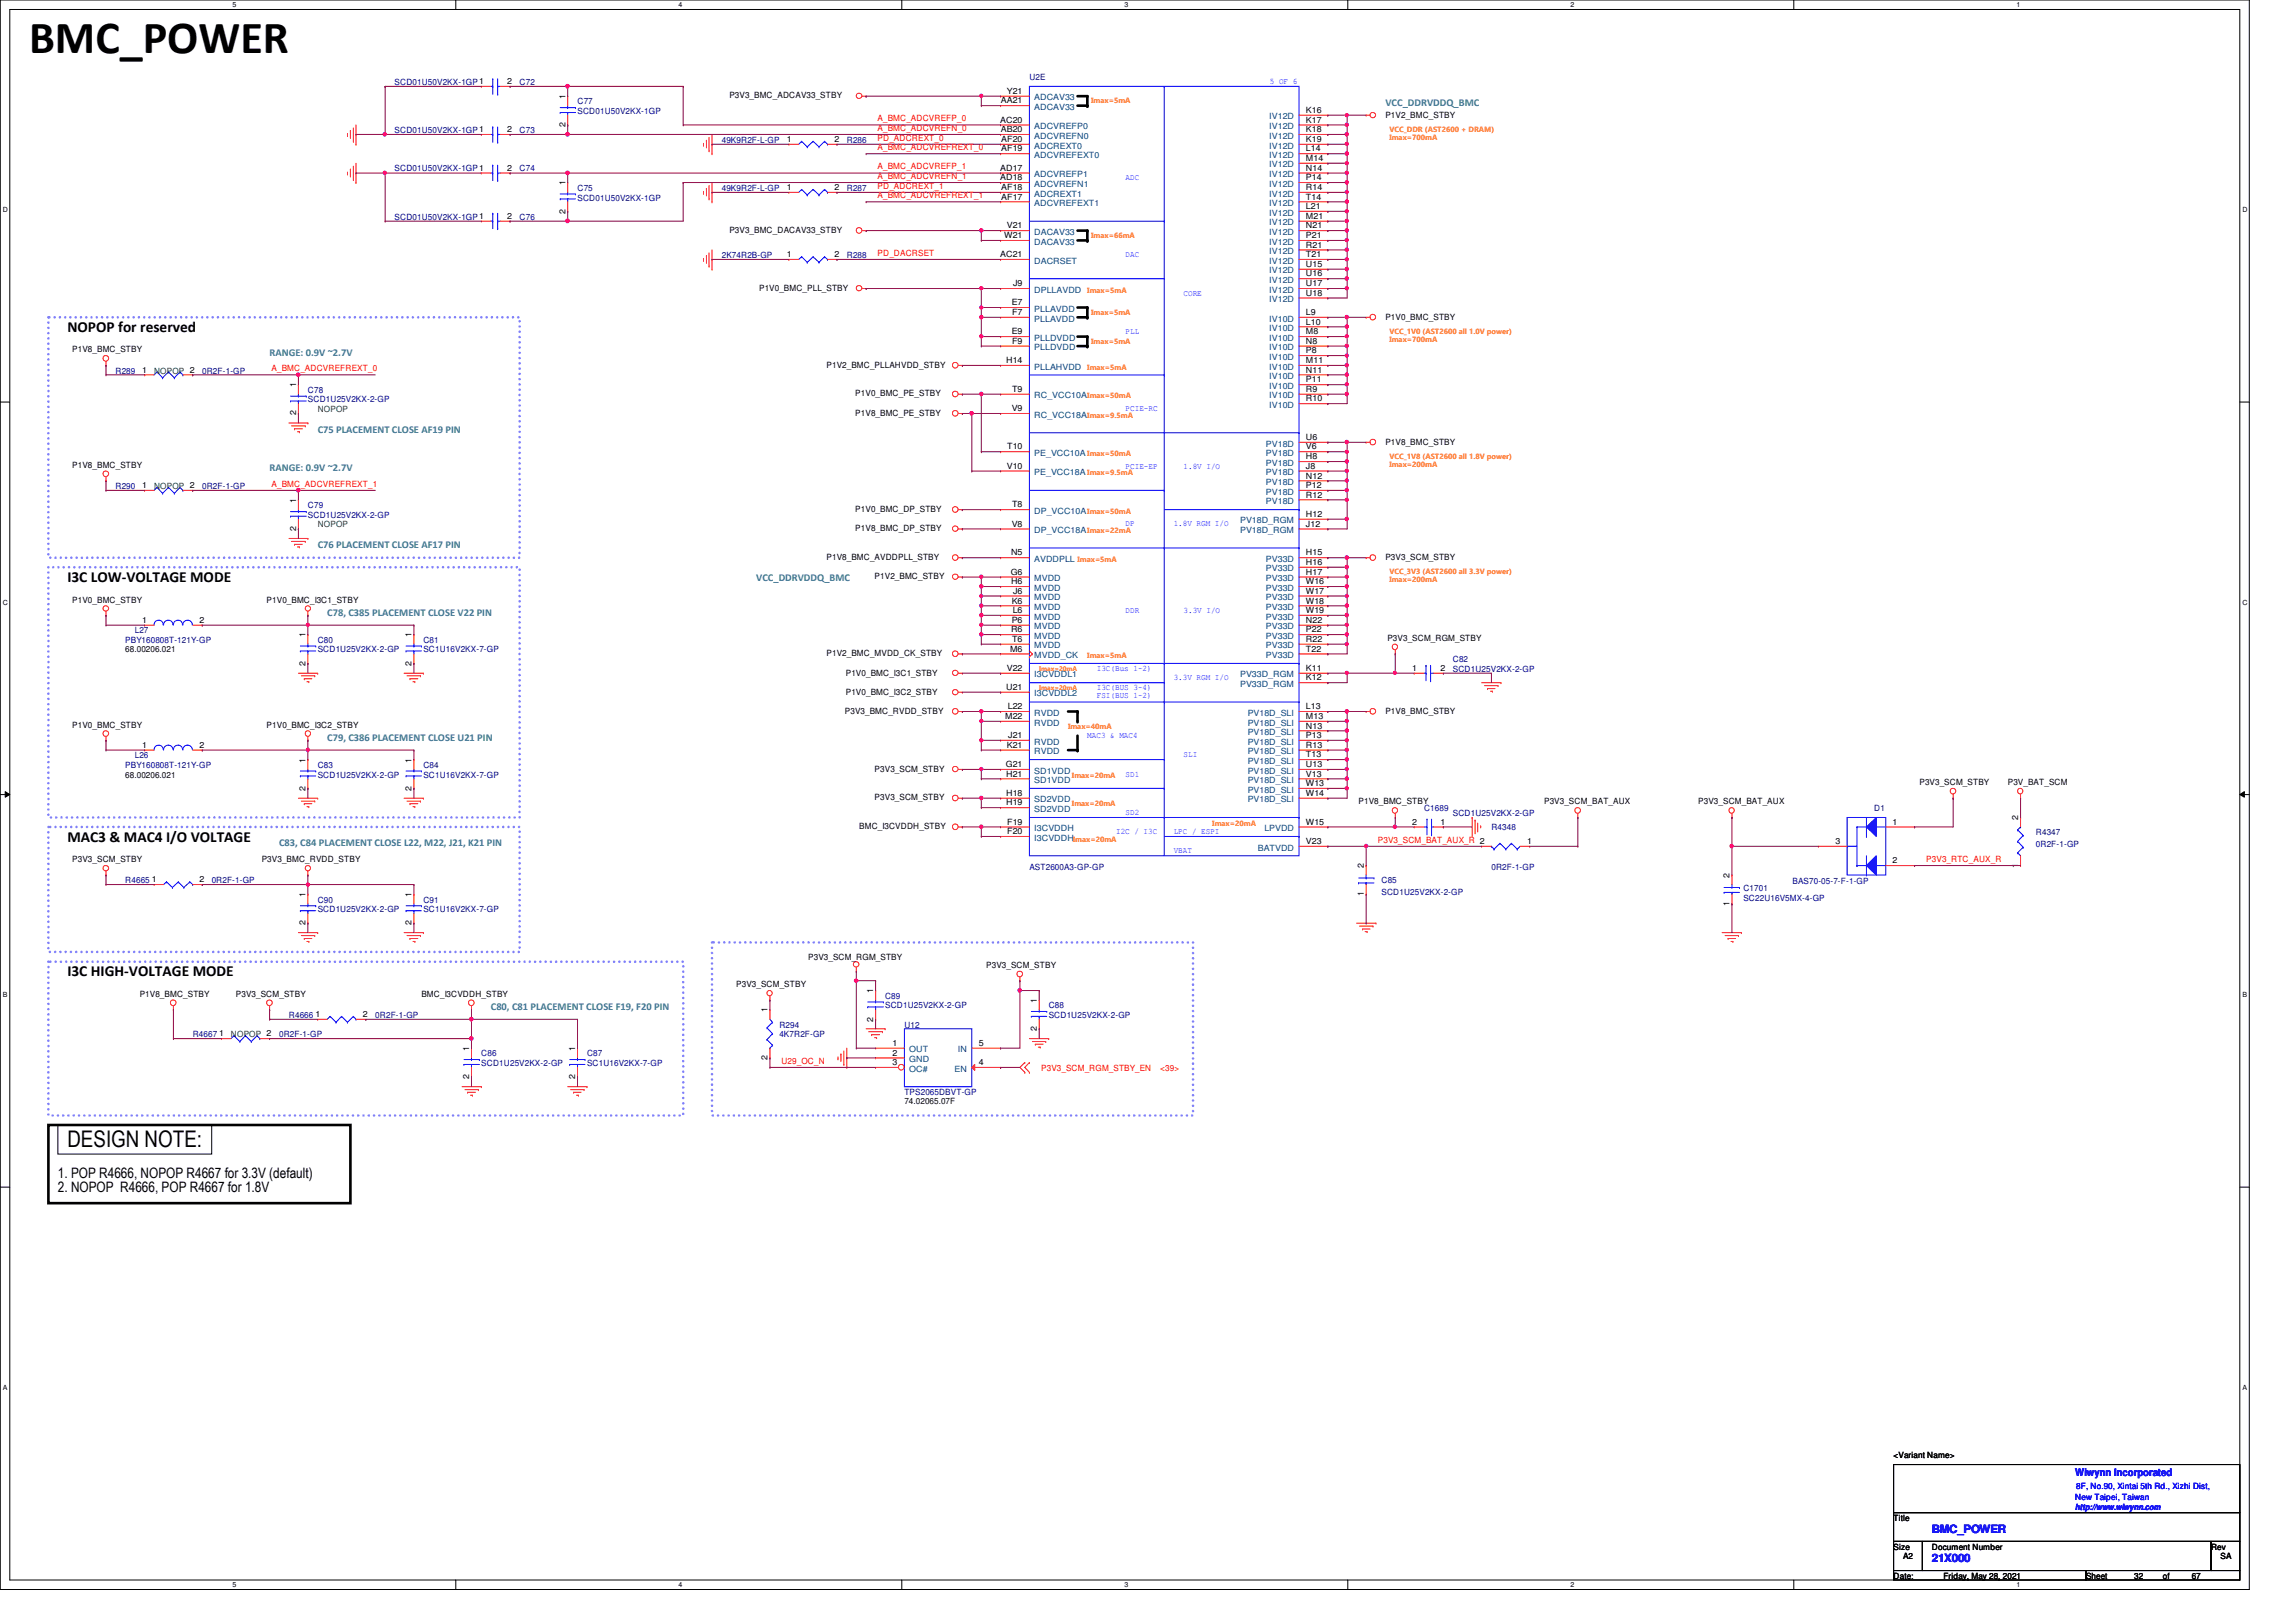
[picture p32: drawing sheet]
<svg xmlns="http://www.w3.org/2000/svg" width="297mm" height="210mm" viewBox="0 0 297 210" stroke-linecap="round" stroke-linejoin="round" font-family="sans-serif">
<defs><g id="words">
<text font-size="6" x="3.8" y="6.9">BMC_POWER</text>
<text font-size="3" x="8.7" y="148.4">DESIGN NOTE:</text>
<g font-size="2">
<text x="8.7" y="43">NOPOP for reserved</text>
<text x="8.7" y="75.3">I3C LOW-VOLTAGE MODE</text>
<text x="8.7" y="108.9">MAC3 &amp; MAC4 I/O VOLTAGE</text>
<text x="8.7" y="126.4">I3C HIGH-VOLTAGE MODE</text>
</g>
<g font-size="1.9">
<text x="7.5" y="152.4">1. POP R4666, NOPOP R4667 for 3.3V (default)</text>
<text x="7.5" y="154.3">2. NOPOP R4666, POP R4667 for 1.8V</text>
</g>
<g font-size="1.5" fill="#00f">
<text x="249.9" y="202.1">21X000</text>
<text x="249.9" y="198.4">BMC_POWER</text>
</g>
<g font-size="1.4" fill="#408080">
<text x="179.2" y="13.7">VCC_DDRVDDQ_BMC</text>
<text x="34.9" y="46.1">RANGE: 0.9V ~2.7V</text>
<text x="41.1" y="56">C75 PLACEMENT CLOSE AF19 PIN</text>
<text x="34.9" y="61">RANGE: 0.9V ~2.7V</text>
<text x="41.1" y="71">C76 PLACEMENT CLOSE AF17 PIN</text>
<text x="97.8" y="75.2">VCC_DDRVDDQ_BMC</text>
<text x="42.3" y="79.7">C78, C385 PLACEMENT CLOSE V22 PIN</text>
<text x="42.3" y="95.8">C79, C386 PLACEMENT CLOSE U21 PIN</text>
<text x="36.1" y="109.5">C83, C84 PLACEMENT CLOSE L22, M22, J21, K21 PIN</text>
<text x="63.5" y="130.7">C80, C81 PLACEMENT CLOSE F19, F20 PIN</text>
</g>
<text font-size="1.4" fill="#00f" x="268.5" y="191.1">Wiwynn Incorporated</text>
<g font-size="1.1" fill="#000080">
<text x="51.1" y="11">SCD01U50V2KX-1GP1</text>
<text x="67.2" y="11">C72</text>
<text x="133.2" y="10.4">U2E</text>
<text x="51.1" y="17.2">SCD01U50V2KX-1GP1</text>
<text x="67.2" y="17.2">C73</text>
<text x="74.7" y="13.5">C77</text>
<text x="74.7" y="14.7">SCD01U50V2KX-1GP</text>
<text x="51.1" y="22.2">SCD01U50V2KX-1GP1</text>
<text x="67.2" y="22.2">C74</text>
<text x="93.4" y="18.5">49K9R2F-L-GP</text>
<text x="109.6" y="18.5">R286</text>
<text x="51.1" y="28.4">SCD01U50V2KX-1GP1</text>
<text x="67.2" y="28.4">C76</text>
<text x="74.7" y="24.7">C75</text>
<text x="74.7" y="26">SCD01U50V2KX-1GP</text>
<text x="93.4" y="24.7">49K9R2F-L-GP</text>
<text x="109.6" y="24.7">R287</text>
<text x="93.4" y="33.4">2K74R2B-GP</text>
<text x="109.6" y="33.4">R288</text>
<text x="14.9" y="48.3">R289</text>
<text x="26.2" y="48.3">0R2F-1-GP</text>
<text x="39.8" y="50.8">C78</text>
<text x="39.8" y="52.1">SCD1U25V2KX-2-GP</text>
<text x="14.9" y="63.3">R290</text>
<text x="26.2" y="63.3">0R2F-1-GP</text>
<text x="39.8" y="65.7">C79</text>
<text x="39.8" y="67">SCD1U25V2KX-2-GP</text>
<text x="16.2" y="83.2">PBY160808T-121Y-GP</text>
<text x="17.4" y="82">L27</text>
<text x="41.1" y="83.2">C80</text>
<text x="54.8" y="83.2">C81</text>
<text x="41.1" y="84.4">SCD1U25V2KX-2-GP</text>
<text x="54.8" y="84.4">SC1U16V2KX-7-GP</text>
<text x="188" y="85.7">C82</text>
<text x="188" y="86.9">SCD1U25V2KX-2-GP</text>
<text x="16.2" y="99.4">PBY160808T-121Y-GP</text>
<text x="17.4" y="98.1">L26</text>
<text x="41.1" y="99.4">C83</text>
<text x="41.1" y="100.6">SCD1U25V2KX-2-GP</text>
<text x="54.8" y="99.4">C84</text>
<text x="54.8" y="100.6">SC1U16V2KX-7-GP</text>
<text x="184.2" y="105">C1689</text>
<text x="188" y="105.6">SCD1U25V2KX-2-GP</text>
<text x="193" y="107.4">R4348</text>
<text x="242.5" y="105">D1</text>
<text x="133.2" y="112.6">AST2600A3-GP-GP</text>
<text x="193" y="112.6">0R2F-1-GP</text>
<text x="263.4" y="108.1">R4347</text>
<text x="263.4" y="109.6">0R2F-1-GP</text>
<text x="16.2" y="114.3">R4665</text>
<text x="27.4" y="114.3">0R2F-1-GP</text>
<text x="41.1" y="116.8">C90</text>
<text x="41.1" y="118">SCD1U25V2KX-2-GP</text>
<text x="54.8" y="116.8">C91</text>
<text x="54.8" y="118">SC1U16V2KX-7-GP</text>
<text x="178.7" y="114.3">C85</text>
<text x="178.7" y="115.8">SCD1U25V2KX-2-GP</text>
<text x="225.5" y="115.3">C1701</text>
<text x="225.5" y="116.5">SC22U16V5MX-4-GP</text>
<text x="231.9" y="114.4">BAS70-05-7-F-1-GP</text>
<text x="37.4" y="131.7">R4666</text>
<text x="48.6" y="131.7">0R2F-1-GP</text>
<text x="114.5" y="129.2">C89</text>
<text x="114.5" y="130.5">SCD1U25V2KX-2-GP</text>
<text x="135.7" y="130.5">C88</text>
<text x="135.7" y="131.7">SCD1U25V2KX-2-GP</text>
<text x="24.9" y="134.2">R4667</text>
<text x="36.1" y="134.2">0R2F-1-GP</text>
<text x="62.3" y="136.7">C86</text>
<text x="62.3" y="138">SCD1U25V2KX-2-GP</text>
<text x="75.9" y="136.7">C87</text>
<text x="75.9" y="138">SC1U16V2KX-7-GP</text>
<text x="100.8" y="133">R294</text>
<text x="100.8" y="134.2">4K7R2F-GP</text>
<text x="117" y="133">U12</text>
<text x="117" y="141.7">TPS2065DBVT-GP</text>
</g>
<g font-size="1.1">
<text x="65.6" y="10.9">2</text>
<text x="65.6" y="17.1">2</text>
<text x="73.1" y="16.4" transform="rotate(-90 73.1 16.4)">2</text>
<text x="73.1" y="12.8" transform="rotate(-90 73.1 12.8)">1</text>
<text x="94.4" y="12.7">P3V3_BMC_ADCAV33_STBY</text>
<text x="129.4" y="15.9">AC20</text>
<text x="129.5" y="17.1">AB20</text>
<text x="129.5" y="13.4">AA21</text>
<text x="130.3" y="12.1">Y21</text>
<text x="168.9" y="14.6">K16</text>
<text x="168.9" y="15.9">K17</text>
<text x="168.9" y="17.1">K18</text>
<text x="179.2" y="15.2">P1V2_BMC_STBY</text>
<text x="65.6" y="22.1">2</text>
<text x="101.8" y="18.4">1</text>
<text x="107.9" y="18.4">2</text>
<text x="129.4" y="22.1">AD17</text>
<text x="129.4" y="23.3">AD18</text>
<text x="129.5" y="18.4">AF20</text>
<text x="129.5" y="19.6">AF19</text>
<text x="168.9" y="18.4">K19</text>
<text x="168.9" y="19.6">L14</text>
<text x="168.9" y="20.8">M14</text>
<text x="168.9" y="22.1">N14</text>
<text x="168.9" y="23.3">P14</text>
<text x="65.6" y="28.3">2</text>
<text x="73.1" y="27.6" transform="rotate(-90 73.1 27.6)">2</text>
<text x="73.1" y="24" transform="rotate(-90 73.1 24)">1</text>
<text x="101.8" y="24.6">1</text>
<text x="107.9" y="24.6">2</text>
<text x="129.5" y="24.6">AF18</text>
<text x="129.5" y="25.8">AF17</text>
<text x="130.3" y="29.5">V21</text>
<text x="168.9" y="24.6">R14</text>
<text x="168.9" y="25.8">T14</text>
<text x="168.9" y="27.1">L21</text>
<text x="168.9" y="28.3">M21</text>
<text x="168.9" y="29.5">N21</text>
<text x="94.4" y="30.2">P3V3_BMC_DACAV33_STBY</text>
<text x="101.8" y="33.3">1</text>
<text x="107.9" y="33.3">2</text>
<text x="129.4" y="33.3">AC21</text>
<text x="129.9" y="30.8">W21</text>
<text x="168.9" y="30.8">P21</text>
<text x="168.9" y="32">R21</text>
<text x="168.9" y="33.3">T21</text>
<text x="168.9" y="34.5">U15</text>
<text x="168.9" y="35.8">U16</text>
<text x="98.2" y="37.6">P1V0_BMC_PLL_STBY</text>
<text x="130.9" y="39.5">E7</text>
<text x="130.9" y="40.8">F7</text>
<text x="131.1" y="37">J9</text>
<text x="168.9" y="40.8">L9</text>
<text x="168.9" y="42">L10</text>
<text x="168.9" y="37">U17</text>
<text x="168.9" y="38.3">U18</text>
<text x="179.2" y="41.4">P1V0_BMC_STBY</text>
<text x="9.4" y="45.6">P1V8_BMC_STBY</text>
<text x="106.9" y="47.6">P1V2_BMC_PLLAHVDD_STBY</text>
<text x="130.2" y="47">H14</text>
<text x="130.9" y="43.3">E9</text>
<text x="130.9" y="44.5">F9</text>
<text x="168.9" y="43.3">M8</text>
<text x="168.9" y="44.5">N8</text>
<text x="168.9" y="45.7">P8</text>
<text x="168.9" y="47">M11</text>
<text x="18.4" y="48.2">1</text>
<text x="38.3" y="53.8" transform="rotate(-90 38.3 53.8)">2</text>
<text x="38.3" y="50.1" transform="rotate(-90 38.3 50.1)">1</text>
<text x="110.7" y="51.3">P1V0_BMC_PE_STBY</text>
<text x="110.7" y="53.8">P1V8_BMC_PE_STBY</text>
<text x="130.9" y="53.2">V9</text>
<text x="130.9" y="50.7">T9</text>
<text x="168.9" y="48.2">N11</text>
<text x="168.9" y="49.5">P11</text>
<text x="168.9" y="50.7">R9</text>
<text x="168.9" y="51.9">R10</text>
<text x="130.3" y="58.2">T10</text>
<text x="168.9" y="56.9">U6</text>
<text x="168.9" y="58.2">V6</text>
<text x="168.9" y="59.4">H8</text>
<text x="179.2" y="57.5">P1V8_BMC_STBY</text>
<text x="9.4" y="60.5">P1V8_BMC_STBY</text>
<text x="18.4" y="63.2">1</text>
<text x="38.3" y="65.1" transform="rotate(-90 38.3 65.1)">1</text>
<text x="130.3" y="60.7">V10</text>
<text x="130.9" y="65.7">T8</text>
<text x="168.9" y="60.7">J8</text>
<text x="168.9" y="61.9">N12</text>
<text x="168.9" y="63.2">P12</text>
<text x="168.9" y="64.4">R12</text>
<text x="38.3" y="68.7" transform="rotate(-90 38.3 68.7)">2</text>
<text x="110.7" y="66.3">P1V0_BMC_DP_STBY</text>
<text x="110.7" y="68.7">P1V8_BMC_DP_STBY</text>
<text x="130.8" y="71.9">N5</text>
<text x="130.9" y="68.2">V8</text>
<text x="168.9" y="66.9">H12</text>
<text x="168.9" y="68.2">J12</text>
<text x="168.9" y="71.9">H15</text>
<text x="9.4" y="78">P1V0_BMC_STBY</text>
<text x="34.5" y="78">P1V0_BMC_I3C1_STBY</text>
<text x="106.9" y="72.5">P1V8_BMC_AVDDPLL_STBY</text>
<text x="113.2" y="75">P1V2_BMC_STBY</text>
<text x="130.8" y="74.4">G6</text>
<text x="130.8" y="75.6">H6</text>
<text x="131.1" y="76.8">J6</text>
<text x="168.9" y="73.1">H16</text>
<text x="168.9" y="74.4">H17</text>
<text x="168.9" y="75.6">W16</text>
<text x="168.9" y="76.8">W17</text>
<text x="179.2" y="72.5">P3V3_SCM_STBY</text>
<text x="18.4" y="80.6">1</text>
<text x="25.8" y="80.6">2</text>
<text x="39.5" y="82.5" transform="rotate(-90 39.5 82.5)">1</text>
<text x="53.3" y="82.5" transform="rotate(-90 53.3 82.5)">1</text>
<text x="130.8" y="81.8">R6</text>
<text x="130.9" y="78.1">K6</text>
<text x="130.9" y="80.6">P6</text>
<text x="130.9" y="83.1">T6</text>
<text x="131" y="79.3">L6</text>
<text x="168.9" y="78.1">W18</text>
<text x="168.9" y="79.3">W19</text>
<text x="168.9" y="80.6">N22</text>
<text x="168.9" y="81.8">P22</text>
<text x="168.9" y="83.1">R22</text>
<text x="179.5" y="82.9">P3V3_SCM_RGM_STBY</text>
<text x="16.2" y="84.4">68.00206.021</text>
<text x="39.5" y="86.1" transform="rotate(-90 39.5 86.1)">2</text>
<text x="53.3" y="86.1" transform="rotate(-90 53.3 86.1)">2</text>
<text x="106.9" y="84.9">P1V2_BMC_MVDD_CK_STBY</text>
<text x="109.4" y="87.4">P1V0_BMC_I3C1_STBY</text>
<text x="109.4" y="89.9">P1V0_BMC_I3C2_STBY</text>
<text x="130.2" y="89.3">U21</text>
<text x="130.3" y="86.8">V22</text>
<text x="130.7" y="84.3">M6</text>
<text x="168.9" y="84.3">T22</text>
<text x="168.9" y="86.8">K11</text>
<text x="168.9" y="88.1">K12</text>
<text x="182.7" y="86.8">1</text>
<text x="186.3" y="86.8">2</text>
<text x="9.4" y="94.1">P1V0_BMC_STBY</text>
<text x="34.5" y="94.1">P1V0_BMC_I3C2_STBY</text>
<text x="109.3" y="92.4">P3V3_BMC_RVDD_STBY</text>
<text x="130" y="93">M22</text>
<text x="130.4" y="91.8">L22</text>
<text x="130.4" y="95.5">J21</text>
<text x="168.9" y="91.8">L13</text>
<text x="168.9" y="93">M13</text>
<text x="168.9" y="94.3">N13</text>
<text x="168.9" y="95.5">P13</text>
<text x="179.2" y="92.4">P1V8_BMC_STBY</text>
<text x="16.2" y="100.6">68.00206.021</text>
<text x="18.4" y="96.8">1</text>
<text x="25.8" y="96.8">2</text>
<text x="39.5" y="98.7" transform="rotate(-90 39.5 98.7)">1</text>
<text x="53.3" y="98.7" transform="rotate(-90 53.3 98.7)">1</text>
<text x="113.2" y="99.9">P3V3_SCM_STBY</text>
<text x="130.1" y="99.3">G21</text>
<text x="130.2" y="100.5">H21</text>
<text x="130.3" y="96.8">K21</text>
<text x="168.9" y="96.8">R13</text>
<text x="168.9" y="98">T13</text>
<text x="168.9" y="99.3">U13</text>
<text x="168.9" y="100.5">V13</text>
<text x="168.9" y="101.7">W13</text>
<text x="248.3" y="101.6">P3V3_SCM_STBY</text>
<text x="259.8" y="101.6">P3V_BAT_SCM</text>
<text x="39.5" y="102.3" transform="rotate(-90 39.5 102.3)">2</text>
<text x="53.3" y="102.3" transform="rotate(-90 53.3 102.3)">2</text>
<text x="111.2" y="107.3">BMC_I3CVDDH_STBY</text>
<text x="113.2" y="103.6">P3V3_SCM_STBY</text>
<text x="130.2" y="103">H18</text>
<text x="130.2" y="104.2">H19</text>
<text x="130.3" y="106.7">F19</text>
<text x="130.3" y="107.9">F20</text>
<text x="168.9" y="106.7">W15</text>
<text x="168.9" y="103">W14</text>
<text x="175.8" y="104.1">P1V8_BMC_STBY</text>
<text x="182.7" y="106.7">2</text>
<text x="186.3" y="106.7">1</text>
<text x="199.8" y="104.1">P3V3_SCM_BAT_AUX</text>
<text x="219.7" y="104.1">P3V3_SCM_BAT_AUX</text>
<text x="244.9" y="106.7">1</text>
<text x="261.1" y="106.1" transform="rotate(-90 261.1 106.1)">2</text>
<text x="9.4" y="111.5">P3V3_SCM_STBY</text>
<text x="33.9" y="111.5">P3V3_BMC_RVDD_STBY</text>
<text x="168.9" y="109.2">V23</text>
<text x="176.4" y="112.4" transform="rotate(-90 176.4 112.4)">2</text>
<text x="197.6" y="109.2">1</text>
<text x="223.8" y="113.6" transform="rotate(-90 223.8 113.6)">2</text>
<text x="237.4" y="109.2">3</text>
<text x="244.9" y="111.7">2</text>
<text x="261.1" y="112.3" transform="rotate(-90 261.1 112.3)">1</text>
<text x="19.6" y="114.2">1</text>
<text x="25.8" y="114.2">2</text>
<text x="39.5" y="119.8" transform="rotate(-90 39.5 119.8)">2</text>
<text x="39.5" y="116.1" transform="rotate(-90 39.5 116.1)">1</text>
<text x="53.3" y="119.8" transform="rotate(-90 53.3 119.8)">2</text>
<text x="53.3" y="116.1" transform="rotate(-90 53.3 116.1)">1</text>
<text x="176.4" y="116" transform="rotate(-90 176.4 116)">1</text>
<text x="223.8" y="117.3" transform="rotate(-90 223.8 117.3)">1</text>
<text x="104.6" y="124.2">P3V3_SCM_RGM_STBY</text>
<text x="127.6" y="125.3">P3V3_SCM_STBY</text>
<text x="18.1" y="129">P1V8_BMC_STBY</text>
<text x="30.5" y="129">P3V3_SCM_STBY</text>
<text x="40.8" y="131.6">1</text>
<text x="46.9" y="131.6">2</text>
<text x="54.5" y="129">BMC_I3CVDDH_STBY</text>
<text x="95.2" y="127.8">P3V3_SCM_STBY</text>
<text x="99.3" y="131" transform="rotate(-90 99.3 131)">1</text>
<text x="113" y="128.5" transform="rotate(-90 113 128.5)">1</text>
<text x="134.2" y="129.8" transform="rotate(-90 134.2 129.8)">1</text>
<text x="28.4" y="134.1">1</text>
<text x="60.7" y="136" transform="rotate(-90 60.7 136)">1</text>
<text x="74.4" y="136" transform="rotate(-90 74.4 136)">1</text>
<text x="99.3" y="137.2" transform="rotate(-90 99.3 137.2)">2</text>
<text x="113" y="132.2" transform="rotate(-90 113 132.2)">2</text>
<text x="115.5" y="135.3">1</text>
<text x="115.5" y="136.6">2</text>
<text x="115.5" y="137.8">3</text>
<text x="126.6" y="137.8">4</text>
<text x="126.6" y="135.3">5</text>
<text x="134.2" y="133.4" transform="rotate(-90 134.2 133.4)">2</text>
<text x="60.7" y="139.7" transform="rotate(-90 60.7 139.7)">2</text>
<text x="74.4" y="139.7" transform="rotate(-90 74.4 139.7)">2</text>
<text x="117" y="142.9">74.02065.07F</text>
<text x="245" y="188.7">&lt;Variant Name&gt;</text>
<text x="245" y="196.8">Title</text>
<text x="245" y="200.5">Size</text>
<text x="246.2" y="201.8">A2</text>
<text x="249.9" y="200.5">Document Number</text>
<text x="286" y="200.5">Rev</text>
<text x="287.3" y="201.8">SA</text>
<text x="245" y="204.3">Date:</text>
<text x="251.4" y="204.3">Friday, May 28, 2021</text>
<text x="269.9" y="204.3">Sheet</text>
<text x="276.1" y="204.3">32</text>
<text x="279.8" y="204.3">of</text>
<text x="283.5" y="204.3">67</text>
</g>
<g font-size="1.1" fill="#00f">
<text x="164.3" y="10.9">5 OF 6</text>
<text x="145.6" y="23.3">ADC</text>
<text x="145.6" y="33.3">DAC</text>
<text x="153.1" y="38.3">CORE</text>
<text x="145.6" y="43.2">PLL</text>
<text x="145.6" y="53.2">PCIE-RC</text>
<text x="145.6" y="60.7">PCIE-EP</text>
<text x="153.1" y="60.7">1.8V I/O</text>
<text x="145.6" y="68.1">DP</text>
<text x="151.8" y="68.1">1.8V RGM I/O</text>
<text x="145.6" y="79.3">DDR</text>
<text x="153.1" y="79.3">3.3V I/O</text>
<text x="141.9" y="89.3">I3C(BUS 3-4)</text>
<text x="141.9" y="86.8">I3C(Bus 1-2)</text>
<text x="151.8" y="88.1">3.3V RGM I/O</text>
<text x="140.7" y="95.5">MAC3 &amp; MAC4</text>
<text x="141.9" y="90.4">FSI(BUS 1-2)</text>
<text x="145.6" y="100.5">SD1</text>
<text x="153.1" y="98">SLI</text>
<text x="144.4" y="107.9">I2C / I3C</text>
<text x="145.6" y="105.5">SD2</text>
<text x="151.8" y="107.9">LPC / ESPI</text>
<text x="151.8" y="110.4">VBAT</text>
<text x="268.5" y="195.4">http://www.wiwynn.com</text>
<text x="268.5" y="194.1">New Taipei, Taiwan</text>
<text x="268.6" y="192.7">8F, No.90, Xintai 5th Rd., Xizhi Dist,</text>
</g>
<g font-size="1.1" fill="#f00">
<text x="113.5" y="15.7">A_BMC_ADCVREFP_0</text>
<text x="113.5" y="16.9">A_BMC_ADCVREFN_0</text>
<text x="113.5" y="18.2">PD_ADCREXT_0</text>
<text x="113.5" y="21.9">A_BMC_ADCVREFP_1</text>
<text x="113.5" y="23.2">A_BMC_ADCVREFN_1</text>
<text x="113.5" y="19.4">A_BMC_ADCVREFREXT_0</text>
<text x="113.5" y="24.4">PD_ADCREXT_1</text>
<text x="113.5" y="25.7">A_BMC_ADCVREFREXT_1</text>
<text x="113.5" y="33.1">PD_DACRSET</text>
<text x="35.1" y="48">A_BMC_ADCVREFREXT_0</text>
<text x="35.1" y="63">A_BMC_ADCVREFREXT_1</text>
<text x="178.3" y="109.1">P3V3_SCM_BAT_AUX_R 2</text>
<text x="249.2" y="111.5">P3V3_RTC_AUX_R</text>
<text x="101.1" y="137.7">U29_OC_N</text>
<text x="134.7" y="138.6">P3V3_SCM_RGM_STBY_EN</text>
<text x="150.1" y="138.6">&lt;39&gt;</text>
</g>
<g font-size="1.1" fill="#004080">
<text x="133.8" y="17.9">ADCVREFN0</text>
<text x="133.8" y="16.7">ADCVREFP0</text>
<text x="133.8" y="13">ADCAV33</text>
<text x="133.8" y="14.2">ADCAV33</text>
<text x="164.2" y="15.5">IV12D</text>
<text x="164.2" y="16.7">IV12D</text>
<text x="164.2" y="17.9">IV12D</text>
<text x="133.8" y="19.2">ADCREXT0</text>
<text x="133.8" y="22.9">ADCVREFP1</text>
<text x="133.8" y="20.4">ADCVREFEXT0</text>
<text x="164.2" y="19.2">IV12D</text>
<text x="164.2" y="20.4">IV12D</text>
<text x="164.2" y="21.7">IV12D</text>
<text x="164.2" y="22.9">IV12D</text>
<text x="133.8" y="24.2">ADCVREFN1</text>
<text x="133.8" y="25.4">ADCREXT1</text>
<text x="133.8" y="26.7">ADCVREFEXT1</text>
<text x="164.2" y="24.2">IV12D</text>
<text x="164.2" y="25.4">IV12D</text>
<text x="164.2" y="26.7">IV12D</text>
<text x="164.2" y="27.9">IV12D</text>
<text x="164.2" y="29.2">IV12D</text>
<text x="133.8" y="30.4">DACAV33</text>
<text x="133.8" y="34.1">DACRSET</text>
<text x="133.8" y="31.7">DACAV33</text>
<text x="164.2" y="30.4">IV12D</text>
<text x="164.2" y="31.7">IV12D</text>
<text x="164.2" y="32.9">IV12D</text>
<text x="164.2" y="34.1">IV12D</text>
<text x="164.2" y="35.4">IV12D</text>
<text x="133.8" y="40.3">PLLAVDD</text>
<text x="133.8" y="41.6">PLLAVDD</text>
<text x="133.8" y="37.9">DPLLAVDD</text>
<text x="164.2" y="41.6">IV10D</text>
<text x="164.2" y="36.6">IV12D</text>
<text x="164.2" y="37.9">IV12D</text>
<text x="164.2" y="39.1">IV12D</text>
<text x="133.8" y="47.8">PLLAHVDD</text>
<text x="133.8" y="44.1">PLLDVDD</text>
<text x="133.8" y="45.3">PLLDVDD</text>
<text x="164.2" y="42.8">IV10D</text>
<text x="164.2" y="44.1">IV10D</text>
<text x="164.2" y="45.3">IV10D</text>
<text x="164.2" y="46.6">IV10D</text>
<text x="164.2" y="47.8">IV10D</text>
<text x="133.8" y="51.6">RC_VCC10A</text>
<text x="164.2" y="49.1">IV10D</text>
<text x="164.2" y="50.3">IV10D</text>
<text x="164.2" y="51.6">IV10D</text>
<text x="164.2" y="52.8">IV10D</text>
<text x="133.8" y="54.1">RC_VCC18A</text>
<text x="133.8" y="59">PE_VCC10A</text>
<text x="163.8" y="57.8">PV18D</text>
<text x="163.8" y="59">PV18D</text>
<text x="133.8" y="61.5">PE_VCC18A</text>
<text x="163.8" y="60.3">PV18D</text>
<text x="163.8" y="61.5">PV18D</text>
<text x="163.8" y="62.8">PV18D</text>
<text x="163.8" y="64">PV18D</text>
<text x="163.8" y="65.2">PV18D</text>
<text x="133.8" y="69">DP_VCC18A</text>
<text x="133.8" y="66.5">DP_VCC10A</text>
<text x="160.4" y="67.7">PV18D_RGM</text>
<text x="160.4" y="69">PV18D_RGM</text>
<text x="133.8" y="72.7">AVDDPLL</text>
<text x="133.8" y="75.2">MVDD</text>
<text x="133.8" y="76.5">MVDD</text>
<text x="133.8" y="77.7">MVDD</text>
<text x="163.8" y="74">PV33D</text>
<text x="163.8" y="75.2">PV33D</text>
<text x="163.8" y="76.5">PV33D</text>
<text x="163.8" y="77.7">PV33D</text>
<text x="163.8" y="72.7">PV33D</text>
<text x="133.8" y="79">MVDD</text>
<text x="133.8" y="80.2">MVDD</text>
<text x="133.8" y="81.4">MVDD</text>
<text x="133.8" y="82.7">MVDD</text>
<text x="133.8" y="83.9">MVDD</text>
<text x="163.8" y="79">PV33D</text>
<text x="163.8" y="80.2">PV33D</text>
<text x="163.8" y="81.4">PV33D</text>
<text x="163.8" y="82.7">PV33D</text>
<text x="163.8" y="83.9">PV33D</text>
<text x="133.8" y="85.2">MVDD_CK</text>
<text x="133.8" y="87.7">I3CVDDL1</text>
<text x="160.4" y="87.7">PV33D_RGM</text>
<text x="160.4" y="88.9">PV33D_RGM</text>
<text x="163.8" y="85.2">PV33D</text>
<text x="133.8" y="92.6">RVDD</text>
<text x="133.8" y="93.9">RVDD</text>
<text x="133.8" y="90.1">I3CVDDL2</text>
<text x="161.4" y="92.6">PV18D_SLI</text>
<text x="161.4" y="93.9">PV18D_SLI</text>
<text x="161.4" y="95.1">PV18D_SLI</text>
<text x="133.8" y="96.4">RVDD</text>
<text x="133.8" y="97.6">RVDD</text>
<text x="133.8" y="100.1">SD1VDD</text>
<text x="133.8" y="101.3">SD1VDD</text>
<text x="161.4" y="96.4">PV18D_SLI</text>
<text x="161.4" y="97.6">PV18D_SLI</text>
<text x="161.4" y="98.8">PV18D_SLI</text>
<text x="161.4" y="100.1">PV18D_SLI</text>
<text x="161.4" y="101.3">PV18D_SLI</text>
<text x="133.8" y="103.8">SD2VDD</text>
<text x="133.8" y="107.6">I3CVDDH</text>
<text x="133.8" y="105.1">SD2VDD</text>
<text x="161.4" y="102.6">PV18D_SLI</text>
<text x="161.4" y="103.8">PV18D_SLI</text>
<text x="163.6" y="107.6">LPVDD</text>
<text x="133.8" y="108.8">I3CVDDH</text>
<text x="162.7" y="110.1">BATVDD</text>
<text x="117.6" y="136.2">OUT</text>
<text x="117.6" y="137.5">GND</text>
<text x="123.9" y="136.2">IN</text>
<text x="117.6" y="138.7">OC#</text>
<text x="123.5" y="138.7">EN</text>
</g>
<g font-size="1.1" fill="#008000">
<text x="19.9" y="48.3">NOPOP 2</text>
<text x="41.1" y="53.3">NOPOP</text>
<text x="19.9" y="63.3">NOPOP 2</text>
<text x="41.1" y="68.2">NOPOP</text>
<text x="29.9" y="134.2">NOPOP 2</text>
</g>
<g font-size="1" fill="#ff8000">
<text x="141.2" y="13.4">Imax=5mA</text>
<text x="179.7" y="17.1">VCC_DDR (AST2600 + DRAM)</text>
<text x="179.7" y="18.1">Imax=700mA</text>
<text x="141.2" y="30.8">Imax=66mA</text>
<text x="140.7" y="37.9">Imax=5mA</text>
<text x="141.2" y="40.7">Imax=5mA</text>
<text x="140.7" y="47.8">Imax=5mA</text>
<text x="141.2" y="44.5">Imax=5mA</text>
<text x="179.7" y="43.2">VCC_1V0 (AST2600 all 1.0V power)</text>
<text x="179.7" y="44.2">Imax=700mA</text>
<text x="140.7" y="51.6">Imax=50mA</text>
<text x="140.7" y="59.1">Imax=50mA</text>
<text x="140.7" y="54.1">Imax=9.5mA</text>
<text x="179.7" y="59.4">VCC_1V8 (AST2600 all 1.8V power)</text>
<text x="140.7" y="61.5">Imax=9.5mA</text>
<text x="179.7" y="60.4">Imax=200mA</text>
<text x="140.7" y="66.5">Imax=50mA</text>
<text x="140.7" y="69">Imax=22mA</text>
<text x="139.4" y="72.7">Imax=5mA</text>
<text x="179.7" y="74.3">VCC_3V3 (AST2600 all 3.3V power)</text>
<text x="179.7" y="75.4">Imax=200mA</text>
<text x="140.7" y="85.2">Imax=5mA</text>
<text x="138.2" y="94.4">Imax=40mA</text>
<text x="138.7" y="100.6">Imax=20mA</text>
<text x="138.7" y="104.4">Imax=20mA</text>
<text x="156.8" y="106.8">Imax=20mA</text>
<text x="138.8" y="109">Imax=20mA</text>
</g>
<g font-size=".9">
<text x="30.1" y=".9">5</text>
<text x="87.8" y=".9">4</text>
<text x="145.5" y=".9">3</text>
<text x="203.2" y=".9">2</text>
<text x="260.9" y=".9">1</text>
<text x=".4" y="27.4">D</text>
<text x="290.1" y="27.4">D</text>
<text x=".4" y="78.2">C</text>
<text x="290.1" y="78.2">C</text>
<text x=".4" y="129">B</text>
<text x="290.1" y="129">B</text>
<text x=".4" y="179.8">A</text>
<text x="290.1" y="179.8">A</text>
<text x="30.1" y="205.4">5</text>
<text x="87.8" y="205.4">4</text>
<text x="145.5" y="205.4">3</text>
<text x="203.2" y="205.4">2</text>
<text x="260.9" y="205.4">1</text>
</g>
<g font-size=".8" fill="#ff8000">
<text x="134.4" y="86.8">Imax=20mA</text>
<text x="134.4" y="89.3">Imax=20mA</text>
</g>
</g></defs>
<path d="M0 0h291v205.7h-291zM1.3 1.2h288.5v203.3h-288.5z" fill="none" stroke="#000" stroke-width=".13"/>
<g fill="#fff">
<path d="M30.1 .1h.5v1h-.5z"/>
<path d="M30.1 204.6h.5v1h-.5z"/>
</g>
<path d="M59 0v1.2M59 204.5v1.2" fill="none" stroke="#000" stroke-width=".13"/>
<g fill="#fff">
<path d="M87.8 .1h.5v1h-.5z"/>
<path d="M87.8 204.6h.5v1h-.5z"/>
</g>
<path d="M116.7 0v1.2M116.7 204.5v1.2" fill="none" stroke="#000" stroke-width=".13"/>
<g fill="#fff">
<path d="M145.5 .1h.5v1h-.5z"/>
<path d="M145.5 204.6h.5v1h-.5z"/>
</g>
<path d="M174.4 0v1.2M174.4 204.5v1.2" fill="none" stroke="#000" stroke-width=".13"/>
<g fill="#fff">
<path d="M203.2 .1h.5v1h-.5z"/>
<path d="M203.2 204.6h.5v1h-.5z"/>
</g>
<path d="M232.1 0v1.2M232.1 204.5v1.2" fill="none" stroke="#000" stroke-width=".13"/>
<g fill="#fff">
<path d="M260.9 .1h.5v1h-.5z"/>
<path d="M260.9 204.6h.5v1h-.5z"/>
<path d="M.4 26.6h.6v1h-.6z"/>
<path d="M290.1 26.6h.6v1h-.6z"/>
<path d="M.4 77.4h.6v1h-.6z"/>
<path d="M290.1 77.4h.6v1h-.6z"/>
</g>
<path d="M0 52h1.3M289.8 52h1.2" fill="none" stroke="#000" stroke-width=".13"/>
<g fill="#fff">
<path d="M.4 128.2h.6v1h-.6z"/>
<path d="M290.1 128.2h.6v1h-.6z"/>
</g>
<path d="M0 102.8h1.3M.7 102.4l.6 .4-.6 .4zM289.8 102.8l.6-.4v.8zM289.8 102.8h1.2" fill="none" stroke="#000" stroke-width=".13"/>
<path d="M.7 102.4l.6 .4-.6 .4zM289.8 102.8l.6-.4v.8z" fill="#000"/>
<g fill="#fff">
<path d="M.4 179h.5v1h-.5z"/>
<path d="M290.1 179h.6v1h-.6z"/>
</g>
<path d="M0 153.6h1.3M7.5 145.6h19.9v3.8h-19.9zM289.8 153.6h1.2M245 189.5h44.8v6.2h-44.8zM245 195.7h44.8v3.8h-44.8zM245 199.5h3.7v3.7h-3.7zM248.7 199.5h37.3v3.7h-37.3zM286 199.5h3.8v3.7h-3.8zM245 203.2h24.9v1.3h-24.9zM269.9 203.2h19.9v1.3h-19.9z" fill="none" stroke="#000" stroke-width=".13"/>
<path d="M6.3 41.1h60.9v31.1h-60.9zM6.3 73.4h60.9v32.4h-60.9zM6.3 107h60.9v16.2h-60.9zM6.3 124.5h82.1v19.9h-82.1zM92.1 122h62.2v22.4h-62.2z" fill="none" stroke="#8080ff" stroke-width=".34" stroke-dasharray="0 .7"/>
<path d="M139.4 12.4h1.3v1.3h-1.3M139.4 29.8h1.3v1.3h-1.3M139.4 39.8h1.3v1.3h-1.3M139.4 43.6h1.3v1.2h-1.3M138.2 92.1h1.2v1.2M139.4 95.2v1.9h-1.2M6.3 145.6h39v10.1h-39z" fill="none" stroke="#000" stroke-width=".34"/>
<g fill="#000">
<circle cx="140.7" cy="13.7" r=".17"/>
<circle cx="140.7" cy="12.4" r=".17"/>
<circle cx="140.7" cy="31.1" r=".17"/>
<circle cx="140.7" cy="39.8" r=".17"/>
<circle cx="140.7" cy="29.8" r=".17"/>
<circle cx="140.7" cy="44.8" r=".17"/>
<circle cx="140.7" cy="41.1" r=".17"/>
<circle cx="140.7" cy="43.6" r=".17"/>
<circle cx="139.4" cy="92.1" r=".17"/>
<circle cx="139.4" cy="97.1" r=".17"/>
<circle cx="139.4" cy="93.3" r=".17"/>
</g>
<g fill="none" stroke="#f00" stroke-width=".13">
<path d="M45 17.5h.1M45 17.3v.2M45.3 16.9h.1M45.3 16.9v1M45.7 18.3h.1M45.7 16.6v1.7M46.1 18.7h.1M46.1 16.2v2.5M62.3 11.2h.1M62.3 17.4h.1M62.3 11.2h1.2M62.3 17.4h1.2"/>
<path d="M64.7 11.2h1.3M64.7 17.4h1.3M66 11.2h.1M66 17.4h.1M91 18.8h.1M91 18.5v.3M91.4 18.2h.1M91.4 18.2v.9M91.7 19.5h.1M91.7 17.8v1.7M92.1 19.9h.1M92.1 17.4v2.5"/>
<path d="M102.1 18.7h.1M102.1 18.7h1.2M107.1 18.7h1.2M108.3 18.7h.1M111.5 12.4h.6M112.1 12.4h.1M176.7 14.9h.1M176.7 14.9h.5M45 22.5h.1M45 22.3v.2M45.3 21.9h.1M45.3 21.9v1"/>
<path d="M45.7 23.2h.1M45.7 21.5v1.7M46.1 23.6h.1M46.1 21.1v2.5M73.4 23.6h.1M73.4 27.3h.1M73.4 23.6v1.3M73.4 26.1v1.2M91 33.7h.1M91 25h.1M91 24.8v.2M91 33.4v.3"/>
<path d="M91.4 33.1h.1M91.4 24.4h.1M91.4 24.4v1M91.4 33.1v1M91.7 34.5h.1M91.7 25.7h.1M91.7 24v1.7M91.7 32.7v1.8M92.1 34.8h.1M92.1 26.1h.1M92.1 23.6v2.5M92.1 32.3v2.5"/>
<path d="M102.1 24.9h.1M102.1 33.6h.1M102.1 24.9h1.2M102.1 33.6h1.2M107.1 24.9h1.2M107.1 33.6h1.2M108.3 24.9h.1M108.3 33.6h.1M111.5 29.8h.6M111.5 37.3h.6M112.1 29.8h.1M112.1 37.3h.1"/>
<path d="M13.7 47.3h.1M13.7 46.8v.5M18.7 48.5h.1M18.7 48.5h1.2M23.7 48.5h1.2M24.9 48.5h.1M37.4 54.7h2.4M37.7 55.1h1.8M38.1 55.5h.1M38.1 55.5h1M38.5 55.9h.2M38.6 49.8h.1"/>
<path d="M38.6 53.5h.1M38.6 49.8v1.2M38.6 52.2v1.3M38.7 55.9h.1M39.5 55.1h.1M39.8 54.7h.1M124 51h.5M124 53.5h.5M124 47.3h.5M124.5 51h.1M124.5 53.5h.1M124.5 47.3h.1"/>
<path d="M176.7 57.2h.1M176.7 41.1h.1M176.7 57.2h.5M176.7 41.1h.5M13.7 79.6h.1M13.7 62.2h.1M13.7 61.7v.5M13.7 79.1v.5M18.7 63.5h.1M18.7 63.5h1.2M23.7 63.5h1.2M24.9 63.5h.1"/>
<path d="M37.4 69.7h2.4M37.7 70.1h1.8M38.1 70.4h.1M38.1 70.4h1M38.5 70.8h.2M38.6 64.7h.1M38.6 68.5h.1M38.6 64.7v1.3M38.6 67.2v1.3M38.7 70.8h.1M39.5 70.1h.1M39.8 79.6h.1"/>
<path d="M39.8 69.7h.1M39.8 79.1v.5M124 66h.5M124 68.5h.5M124 72.2h.5M124 74.7h.5M124.5 66h.1M124.5 68.5h.1M124.5 72.2h.1M124.5 74.7h.1M176.7 72.2h.1M176.7 72.2h.5"/>
<path d="M13.7 95.8h.1M13.7 95.3v.5M18.7 80.9h.1M18.7 80.9h1.2M24.9 80.9h1.3M26.2 80.9h.1M38.6 87.1h2.5M39 87.5h1.7M39.4 87.8h.1M39.4 87.8h.9M39.7 88.2h.3M39.8 95.8h.1"/>
<path d="M39.8 98.3h.1M39.8 95.3v.5M39.8 98.3v1.3M40 88.2h.1M40.7 87.5h.1M41.1 87.1h.1M52.3 87.1h2.5M52.7 87.5h1.7M53 87.8h.1M53 87.8h1.1M53.4 88.2h.3M53.7 88.2h.1"/>
<path d="M54.4 87.5h.1M54.8 87.1h.1M124 84.6h.5M124 99.6h.5M124 92.1h.5M124 87.1h.5M124 89.6h.5M124.5 84.6h.1M124.5 99.6h.1M124.5 87.1h.1M124.5 92.1h.1M124.5 89.6h.1"/>
<path d="M176.7 92.1h.1M176.7 92.1h.5M180.5 84.6h.1M180.5 84.1v.5M183 87.1h.1M183 87.1h1.2M185.5 87.1h1.2M186.7 87.1h.1M191.7 88.3h2.5M192.1 88.7h1.7M192.4 89.1h.1M192.4 89.1h1"/>
<path d="M192.8 89.5h.3M193.1 89.5h.1M193.8 88.7h.1M194.2 88.3h.1M13.7 113.2h.1M13.7 112.7v.5M19.9 114.5h.1M19.9 114.5h1.3M24.9 114.5h1.3M26.2 114.5h.1M38.6 103.3h2.5M39 103.7h1.7"/>
<path d="M39.4 104h.1M39.4 104h.9M39.7 104.4h.3M39.8 113.2h.1M39.8 102h.1M39.8 100.8v1.2M39.8 112.7v.5M40 104.4h.1M40.7 103.7h.1M41.1 103.3h.1M52.3 103.3h2.5M52.7 103.7h1.7"/>
<path d="M53 104h.1M53 104h1.1M53.4 104.4h.3M53.5 115.7h.1M53.5 119.5h.1M53.5 115.7v1.3M53.5 118.2v1.3M53.7 104.4h.1M54.4 103.7h.1M54.8 103.3h.1M124 103.3h.5M124 107h.5"/>
<path d="M124.5 103.3h.1M124.5 107h.1M175.5 119.5h2.5M175.9 119.8h1.7M177.6 119.8h.1M178 119.5h.1M180.5 105.8h.1M180.5 105.3v.5M183 107h.1M183 107h1.2M185.5 107h1.2M186.7 107h.1"/>
<path d="M190.5 105.8h.1M190.5 105.8v2.4M190.8 106.1h.1M190.8 106.1v1.8M191.2 107.5h.1M191.2 106.5v1M191.6 106.9h.1M191.6 106.9v.2M204.1 105.8h.1M204.1 105.3v.5M224.1 105.8h.1M224.1 117h.1"/>
<path d="M224.1 113.2h.1M224.1 105.3v.5M224.1 113.2v1.3M224.1 115.7v1.3M252.7 103.3h.1M252.7 102.8v.5M261.4 103.3h.1M261.4 102.8v.5M22.4 130.7h.1M22.4 130.2v.5M28.7 134.4h.1M28.7 134.4h1.2"/>
<path d="M33.6 134.4h1.3M34.9 130.7h.1M34.9 134.4h.1M34.9 130.2v.5M38.6 120.7h2.5M39 121.1h1.7M39.4 121.5h.1M39.4 121.5h.9M39.7 121.8h.3M40 121.8h.1M40.7 121.1h.1M41.1 120.7h.1"/>
<path d="M41.1 131.9h.1M41.1 131.9h1.2M46.1 131.9h1.2M47.3 131.9h.1M52.3 120.7h2.5M52.7 121.1h1.7M53 121.5h.1M53 121.5h1.1M53.4 121.8h.3M53.7 121.8h.1M54.4 121.1h.1M54.8 120.7h.1"/>
<path d="M61 130.7h.1M61 135.6h.1M61 139.4h.1M61 130.2v.5M61 135.6v1.3M61 138.1v1.3M74.7 135.6h.1M74.7 139.4h.1M74.7 135.6v1.3M74.7 138.1v1.3M99.6 129.4h.1M99.6 130.7h.1"/>
<path d="M99.6 136.9h.1M99.6 128.9v.5M99.6 130.7v1.2M99.6 135.6v1.3M108.4 137h.1M108.4 136.8v.2M108.8 136.4h.1M108.8 136.4v1M109.2 137.8h.1M109.2 136v1.8M109.6 138.1h.1M109.6 135.6v2.5"/>
<path d="M110.8 125.7h.1M110.8 125.2v.5M112.1 133.1h2.4M112.4 133.5h1.8M112.8 133.9h.1M112.8 133.9h1M113.2 134.3h.2M113.3 135.6h.1M113.3 136.9h.1M113.3 135.6h3.7M113.3 136.9h3.7M113.4 134.3h.1"/>
<path d="M114.2 133.5h.1M114.5 133.1h.1M131.9 126.9h.1M131.9 126.4v.5M132.6 137.5h.1M132.6 138.8h.1M132.6 137.5l-.7 .6 .7 .7M133.2 138.8h.1M133.2 137.5h.1M133.2 134.4h2.5M133.2 137.5l-.6 .6 .6 .7M133.6 134.8h1.7"/>
<path d="M133.9 135.1h.1M133.9 135.1h1.1M134.3 135.5h.3M134.4 129.4h.1M134.4 133.1h.1M134.4 129.4v1.3M134.4 131.9v1.2M134.6 135.5h.1M135.3 134.8h.1M135.7 134.4h.1M176.3 120.2h.1M176.3 120.2h.9"/>
<path d="M176.6 120.6h.3M176.9 120.6h.1M222.8 120.7h2.5M223.2 121.1h1.7M223.6 121.5h.1M223.6 121.5h.9M223.9 121.8h.3M224.2 121.8h.1M224.9 121.1h.1M225.3 120.7h.1M59.8 140.6h2.5M60.2 141h1.7"/>
<path d="M60.5 141.4h.1M60.5 141.4h1M60.9 141.7h.2M61.1 141.7h.1M61.9 141h.1M62.3 140.6h.1M73.4 140.6h2.5M73.8 141h1.8M74.2 141.4h.1M74.2 141.4h1M74.6 141.7h.2M74.8 141.7h.1"/>
<path d="M75.6 141h.1M75.9 140.6h.1"/>
<circle cx="111.1" cy="12.4" r=".36"/>
<circle cx="177.6" cy="14.9" r=".36"/>
<circle cx="111.1" cy="29.8" r=".37"/>
<circle cx="111.1" cy="37.3" r=".36"/>
<circle cx="13.7" cy="46.4" r=".37"/>
<circle cx="123.6" cy="51" r=".37"/>
<circle cx="123.6" cy="53.5" r=".37"/>
<circle cx="123.6" cy="47.3" r=".37"/>
<circle cx="177.6" cy="57.2" r=".37"/>
<circle cx="177.6" cy="41" r=".37"/>
<circle cx="13.7" cy="61.3" r=".37"/>
<circle cx="13.7" cy="78.7" r=".36"/>
<circle cx="39.8" cy="78.7" r=".34"/>
<circle cx="123.6" cy="65.9" r=".37"/>
<circle cx="123.6" cy="72.2" r=".37"/>
<circle cx="123.6" cy="74.6" r=".36"/>
<circle cx="123.6" cy="68.4" r=".36"/>
<circle cx="177.6" cy="72.2" r=".37"/>
<circle cx="13.7" cy="94.9" r=".37"/>
<circle cx="39.8" cy="94.9" r=".35"/>
<circle cx="123.6" cy="84.6" r=".37"/>
<circle cx="123.6" cy="92" r=".37"/>
<circle cx="123.6" cy="87.1" r=".36"/>
<circle cx="123.6" cy="99.5" r=".36"/>
<circle cx="123.6" cy="89.6" r=".36"/>
<circle cx="177.6" cy="92" r=".37"/>
<circle cx="180.4" cy="83.7" r=".35"/>
<circle cx="13.7" cy="112.3" r=".36"/>
<circle cx="39.8" cy="112.3" r=".34"/>
<circle cx="123.6" cy="107" r=".37"/>
<circle cx="123.6" cy="103.3" r=".37"/>
<circle cx="180.4" cy="104.9" r=".35"/>
<circle cx="204.1" cy="104.9" r=".37"/>
<circle cx="224" cy="104.9" r=".35"/>
<circle cx="252.7" cy="102.4" r=".37"/>
<circle cx="261.3" cy="102.4" r=".35"/>
<circle cx="22.4" cy="129.8" r=".37"/>
<circle cx="34.8" cy="129.8" r=".37"/>
<circle cx="61" cy="129.8" r=".37"/>
<circle cx="99.6" cy="128.5" r=".34"/>
<circle cx="110.8" cy="124.8" r=".36"/>
<circle cx="131.9" cy="126" r=".37"/>
</g>
<g fill="none" stroke="#00f" stroke-width=".13">
<path d="M63.5 11.2h.3M63.5 17.4h.3M63.8 11.2h.1M63.8 10.2h.1M63.8 17.4h.1M63.8 16.4h.1M63.8 10.2v2M63.8 16.4v2M64.4 11.2h.1M64.4 12.2h.1M64.4 17.4h.1M64.4 18.4h.1"/>
<path d="M64.4 11.2h.3M64.4 10.2v2M64.4 16.4v2M64.4 17.4h.3M103.7 18.3h.1M103.7 18.3l-.4 .4M103.7 18.3l.7 .7M104.4 19h.1M105.2 18.3h.1M105.2 18.3l-.8 .7M105.2 18.3l.8 .7M106 19h.1"/>
<path d="M106.7 18.3h.1M106.7 18.3l-.7 .7M106.7 18.3l.4 .4M107.1 18.7h.1M72.5 25.7h.1M72.5 25.1h2M72.5 25.7h2M73.4 25.1h.1M73.4 25.7h.1M73.4 24.9v.2M73.4 25.7v.4M74.5 25.1h.1"/>
<path d="M103.7 24.5h.1M103.7 33.2h.1M103.7 24.5l-.4 .4M103.7 24.5l.7 .7M103.7 33.2l-.4 .4M103.7 33.2l.7 .8M104.4 25.2h.1M104.4 34h.1M105.2 24.5h.1M105.2 33.2h.1M105.2 24.5l-.8 .7M105.2 24.5l.8 .7"/>
<path d="M105.2 33.2l-.8 .8M105.2 33.2l.8 .8M106 25.2h.1M106 34h.1M106.7 24.5h.1M106.7 33.2h.1M106.7 24.5l-.7 .7M106.7 24.5l.4 .4M106.7 33.2l-.7 .8M106.7 33.2l.4 .4M107.1 24.9h.1M107.1 33.6h.1"/>
<path d="M20.3 48.1h.1M20.3 48.1l-.4 .4M20.3 48.1l.7 .8M21 48.9h.1M21.8 48.1h.1M21.8 48.1l-.8 .8M21.8 48.1l.8 .8M22.6 48.9h.1M23.3 48.1h.1M23.3 48.1l-.7 .8M23.3 48.1l.4 .4M23.7 48.5h.1"/>
<path d="M37.6 51.9h.1M37.6 51.3h2M37.6 51.9h2M38.6 51.3h.1M38.6 51.9h.1M38.6 51v.3M38.6 51.9v.3M39.6 51.3h.1M20.3 63.1h.1M20.3 63.1l-.4 .4M20.3 63.1l.7 .7M21 63.8h.1"/>
<path d="M21.8 63.1h.1M21.8 63.1l-.8 .7M21.8 63.1l.8 .7M22.6 63.8h.1M23.3 63.1h.1M23.3 63.1l-.7 .7M23.3 63.1l.4 .4M23.7 63.5h.1M37.6 66.8h.1M37.6 66.2h2M37.6 66.8h2M38.6 66.2h.1"/>
<path d="M38.6 66.8h.1M38.6 66v.2M38.6 66.8v.4M39.6 66.2h.1M21.1 80.9a.57 .57 0 0 0-.6-.6 .57 .57 0 0 0-.6 .6M22.3 80.9a.59 .59 0 0 0-.5-.6 .59 .59 0 0 0-.6 .6M23.6 80.9a.57 .57 0 0 0-.6-.6 .57 .57 0 0 0-.6 .6M24.8 80.9a.59 .59 0 0 0-.5-.6 .59 .59 0 0 0-.6 .6M38.9 99.8h1.9M39.8 99.8h.1M39.8 99.6v.2M40.8 99.8h.1"/>
<path d="M184.2 87.1h.3M184.5 87.1h.1M184.5 86.1h.1M184.5 86.1v2M185.1 87.1h.1M185.1 88.1h.1M185.1 87.1h.4M185.1 86.1v2M21.5 114.1h.1M21.5 114.1l-.3 .4M21.5 114.1l.8 .8M22.3 114.9h.1"/>
<path d="M23.1 114.1h.1M23.1 114.1l-.8 .8M23.1 114.1l.7 .8M23.8 114.9h.1M24.6 114.1h.1M24.6 114.1l-.8 .8M24.6 114.1l.3 .4M24.9 114.5h.1M38.9 100.4h.1M38.9 100.4h1.9M39.8 100.4h.1M39.8 100.4v.4"/>
<path d="M52.5 117.9h.1M52.5 117.2h2M52.5 117.9h2M53.5 117.2h.1M53.5 117.9h.1M53.5 117v.2M53.5 117.9v.3M54.5 117.2h.1M184.2 107h.4M184.6 107h.1M184.6 106h.1M184.6 106v2"/>
<path d="M185.2 107h.1M185.2 108h.1M185.2 107h.3M185.2 106v2M223.1 115.5h.1M223.1 115.5h1.9M223.1 114.9h1.9M224.1 115.5h.1M224.1 114.9h.1M224.1 114.5v.4M224.1 115.5v.2M225 114.9h.1"/>
<path d="M30.3 134h.1M30.3 134l-.4 .4M30.3 134l.7 .8M31 134.8h.1M31.7 134h.1M31.7 134l-.7 .8M31.7 134l.8 .8M32.5 134.8h.1M33.3 134h.1M33.3 134l-.8 .8M33.3 134l.3 .4M33.6 134.4h.1"/>
<path d="M42.7 131.5h.1M42.7 131.5l-.4 .4M42.7 131.5l.8 .8M43.5 132.3h.1M44.2 131.5h.1M44.2 131.5l-.7 .8M44.2 131.5l.8 .8M45 132.3h.1M45.7 131.5h.1M45.7 131.5l-.7 .8M45.7 131.5l.4 .4M46.1 131.9h.1"/>
<path d="M60 137.8h.1M60 137.1h2M60 137.8h2M61 137.1h.1M61 137.8h.1M61 136.9v.2M61 137.8v.3M62 137.1h.1M73.7 137.8h.1M73.7 137.1h2M73.7 137.8h2M74.7 137.1h.1"/>
<path d="M74.7 137.8h.1M74.7 136.9v.2M74.7 137.8v.3M75.7 137.1h.1M99.2 133h.1M99.2 134.5h.1M99.2 133l.7 .8M99.2 134.5l.7 .8M99.6 135.6h.1M99.6 131.9l.3 .4M99.9 132.3h.1M99.9 133.8h.1"/>
<path d="M99.9 135.3h.1M99.9 132.3l-.7 .7M99.9 133.8l-.7 .7M99.9 135.3l-.3 .3M117 133.1h8.7v7.5h-8.7zM133.4 131.5h.1M133.4 130.9h2M133.4 131.5h2M134.4 130.9h.1M134.4 131.5h.1M134.4 130.7v.2M134.4 131.5v.4"/>
<path d="M135.4 130.9h.1"/>
</g>
<circle cx="116.6" cy="138.1" r=".37" fill="#fff"/>
<g fill="none" stroke="#f00" stroke-width=".13">
<path d="M113.3 138.1h.1M113.3 138.1h2.9"/>
<circle cx="116.6" cy="138.1" r=".37"/>
</g>
<path d="M125.7 138.1l.4-.3v.7z" fill="#f00"/>
<g fill="none" stroke="#f00" stroke-width=".13">
<path d="M62.3 22.4h.1M62.3 22.4h1.2M64.7 22.4h1.3M66 22.4h.1M18.7 97.1h.1M18.7 97.1h1.2M24.9 97.1h1.3M26.2 97.1h.1M39.8 82.1h.1M39.8 85.9h.1M39.8 82.1v1.3M39.8 84.6v1.3"/>
<path d="M53.5 98.3h.1M53.5 82.1h.1M53.5 85.9h.1M53.5 82.1v1.3M53.5 84.6v1.3M53.5 98.3v1.3M53.5 102h.1M53.5 100.8v1.2M176.7 115.7h.1M176.7 112h.1M176.7 112v1.2M176.7 114.5v1.2"/>
<path d="M191.7 109.5h.1M191.7 109.5h1.3M196.7 109.5h1.2M197.9 109.5h.1M113.3 128.2h.1M113.3 131.9h.1M113.3 128.2v1.2M113.3 130.7v1.2M125.7 138.1l.4-.3v.7zM125.7 138.1h3.8M125.7 135.6h3.8M129.5 138.1h.1"/>
<path d="M129.5 135.6h.1"/>
</g>
<g fill="none" stroke="#00f" stroke-width=".13">
<path d="M63.5 22.4h.3M63.8 22.4h.1M63.8 21.4h.1M63.8 21.4v2M64.4 22.4h.1M64.4 23.4h.1M64.4 22.4h.3M64.4 21.4v2M21.1 97a.59 .59 0 0 0-.6-.6 .59 .59 0 0 0-.6 .7M22.4 97a.61 .61 0 0 0-.6-.6 .61 .61 0 0 0-.6 .7M23.6 97a.59 .59 0 0 0-.6-.6 .59 .59 0 0 0-.6 .7M24.9 97a.61 .61 0 0 0-.6-.6 .61 .61 0 0 0-.6 .7"/>
<path d="M38.9 84.2h.1M38.9 83.6h1.9M38.9 84.2h1.9M39.8 83.6h.1M39.8 84.2h.1M39.8 83.4v.2M39.8 84.2v.4M40.8 83.6h.1M52.5 84.2h.1M52.5 99.8h2M52.5 83.6h2M52.5 84.2h2"/>
<path d="M53.5 99.8h.1M53.5 83.6h.1M53.5 84.2h.1M53.5 83.4v.2M53.5 84.2v.4M53.5 99.6v.2M54.5 99.8h.1M54.5 83.6h.1M52.5 100.4h.1M52.5 100.4h2M53.5 100.4h.1M53.5 100.4v.4"/>
<path d="M175.8 114.3h.1M175.8 114.3h2M175.8 113.6h2M176.7 114.3h.1M176.7 113.6h.1M176.7 113.2v.4M176.7 114.3v.2M177.8 113.6h.1M193 109.5h.1M193 109.5l.3 .4M193.3 109.9h.1M194.1 109.1h.1"/>
<path d="M194.1 109.1l.7 .8M194.1 109.1l-.8 .8M194.8 109.9h.1M195.5 109.1h.1M195.5 109.1l.8 .8M195.5 109.1l-.7 .8M196.3 109.9h.1M196.7 109.5l-.4 .4M112.3 130.3h.1M112.3 129.7h2M112.3 130.3h2M113.3 129.7h.1"/>
<path d="M113.3 130.3h.1M113.3 129.4v.3M113.3 130.3v.4M114.3 129.7h.1"/>
</g>
<path d="M241.5 107l1.2-1.2v2.4z" fill="#00f"/>
<path d="M239 109.5h.1M239 109.5h1.2M240.2 107h.1M240.2 112h.1M240.2 107h1.3M240.2 107v5M241.5 107l1.2-1.2v2.4zM241.5 108.2h.1M241.5 105.8v2.4M242.7 107h.1M242.7 107h1.3" fill="none" stroke="#00f" stroke-width=".13"/>
<path d="M242.7 110.7v2.5l-1.2-1.2z" fill="#00f"/>
<g fill="none" stroke="#00f" stroke-width=".13">
<path d="M72.5 14.6h.1M72.5 13.9h2M72.5 14.6h2M73.4 13.9h.1M73.4 14.6h.1M73.4 13.7v.2M73.4 14.6v.3M74.5 13.9h.1M133.2 11.2h34.9v99.5h-34.9zM150.6 11.2h.1M150.6 11.2v99.5M63.5 28.6h.3"/>
<path d="M63.8 28.6h.1M63.8 27.6h.1M63.8 27.6v2M64.4 28.6h.1M64.4 29.6h.1M64.4 28.6h.3M64.4 27.6v2M133.2 28.6h17.4M133.2 36.1h17.4M150.6 28.6h.1M150.6 36.1h.1M133.2 48.5h17.4"/>
<path d="M133.2 56h34.9M150.6 48.5h.1M150.6 56h.1M168.1 56h.1M133.2 63.5h17.4M133.2 70.9h34.9M150.6 63.5h.1M150.6 70.9h.1M150.6 66h17.5M168.1 70.9h.1M168.1 66h.1M133.2 90.8h34.9"/>
<path d="M133.2 98.3h17.4M133.2 85.9h34.9M133.2 88.3h17.4M150.6 90.8h.1M150.6 98.3h.1M150.6 85.9h.1M150.6 88.3h.1M168.1 90.8h.1M168.1 85.9h.1M38.9 117.9h.1M38.9 117.2h1.9M38.9 117.9h1.9"/>
<path d="M39.8 117.2h.1M39.8 117.9h.1M39.8 117v.2M39.8 117.9v.3M40.8 117.2h.1M133.2 102h17.4M133.2 105.8h34.9M150.6 102h.1M150.6 105.8h.1M150.6 108.2h17.5M168.1 105.8h.1M168.1 108.2h.1"/>
<path d="M239 105.8h5v7.4h-5zM240.2 112h.1M240.2 112h1.3M241.5 113.2h.1M241.5 110.7v2.5M242.7 110.7v2.5l-1.2-1.2zM242.7 112h.1M242.7 112h1.3M261 110.4h.1M261 108.9h.1M261 107.4h.1M261 110.4l.4 .3"/>
<path d="M261 108.9l.7 .7M261 107.4l.7 .7M261.4 107h.1M261.4 107l-.4 .4M261.7 109.6h.1M261.7 108.1h.1M261.7 109.6l-.7 .8M261.7 108.1l-.7 .8"/>
</g>
<g fill="none" stroke="#f00" stroke-width=".13">
<path d="M73.4 12.4h.1M73.4 16.2h.1M73.4 12.4v1.3M73.4 14.9v1.3M129.5 18.7h.1M129.5 17.4h.1M129.5 16.2h.1M129.5 12.4h.1M129.5 13.7h.1M129.5 19.9h.1M129.5 18.7h3.7M129.5 17.4h3.7"/>
<path d="M129.5 16.2h3.7M129.5 12.4h3.7M129.5 19.9h3.7M129.5 13.7h3.7M168.1 18.7h3.7M168.1 17.4h3.7M168.1 16.2h3.7M168.1 14.9h3.7M168.1 19.9h3.7M171.8 14.9h.1M171.8 16.2h.1M171.8 17.4h.1"/>
<path d="M171.8 18.7h.1M171.8 19.9h.1M62.3 28.6h.1M62.3 28.6h1.2M64.7 28.6h1.3M66 28.6h.1M129.5 29.8h.1M129.5 33.6h.1M129.5 39.8h.1M129.5 22.4h.1M129.5 23.6h.1M129.5 24.9h.1"/>
<path d="M129.5 31.1h.1M129.5 26.1h.1M129.5 37.3h.1M129.5 29.8h3.7M129.5 33.6h3.7M129.5 39.8h3.7M129.5 22.4h3.7M129.5 23.6h3.7M129.5 24.9h3.7M129.5 31.1h3.7M129.5 26.1h3.7M129.5 37.3h3.7"/>
<path d="M168.1 28.6h3.7M168.1 29.8h3.7M168.1 33.6h3.7M168.1 22.4h3.7M168.1 23.6h3.7M168.1 24.9h3.7M168.1 31.1h3.7M168.1 21.1h3.7M168.1 26.1h3.7M168.1 27.3h3.7M168.1 32.3h3.7M168.1 34.8h3.7"/>
<path d="M168.1 36.1h3.7M168.1 37.3h3.7M168.1 38.6h3.7M171.8 21.1h.1M171.8 22.4h.1M171.8 23.6h.1M171.8 24.9h.1M171.8 26.1h.1M171.8 27.3h.1M171.8 28.6h.1M171.8 29.8h.1M171.8 31.1h.1"/>
<path d="M171.8 32.3h.1M171.8 33.6h.1M171.8 34.8h.1M171.8 36.1h.1M171.8 37.3h.1M171.8 38.6h.1M129.5 47.3h.1M129.5 41.1h.1M129.5 43.6h.1M129.5 44.8h.1M129.5 51h.1M129.5 53.5h.1"/>
<path d="M129.5 58.5h.1M129.5 47.3h3.7M129.5 41.1h3.7M129.5 43.6h3.7M129.5 44.8h3.7M129.5 51h3.7M129.5 53.5h3.7M129.5 58.5h3.7M168.1 47.3h3.7M168.1 41.1h3.7M168.1 42.3h3.7M168.1 43.6h3.7"/>
<path d="M168.1 44.8h3.7M168.1 51h3.7M168.1 58.5h3.7M168.1 46h3.7M168.1 48.5h3.7M168.1 49.8h3.7M168.1 57.2h3.7M168.1 59.7h3.7M168.1 52.2h3.7M171.8 41.1h.1M171.8 42.3h.1M171.8 43.6h.1"/>
<path d="M171.8 44.8h.1M171.8 46h.1M171.8 47.3h.1M171.8 48.5h.1M171.8 49.8h.1M171.8 51h.1M171.8 57.2h.1M171.8 58.5h.1M171.8 59.7h.1M171.8 52.2h.1M129.5 72.2h.1M129.5 74.7h.1"/>
<path d="M129.5 61h.1M129.5 68.5h.1M129.5 66h.1M129.5 75.9h.1M129.5 77.1h.1M129.5 78.4h.1M129.5 79.6h.1M129.5 72.2h3.7M129.5 74.7h3.7M129.5 61h3.7M129.5 68.5h3.7M129.5 66h3.7"/>
<path d="M129.5 75.9h3.7M129.5 77.1h3.7M129.5 78.4h3.7M129.5 79.6h3.7M168.1 72.2h3.7M168.1 74.7h3.7M168.1 61h3.7M168.1 68.5h3.7M168.1 75.9h3.7M168.1 77.1h3.7M168.1 78.4h3.7M168.1 79.6h3.7"/>
<path d="M168.1 67.2h3.7M168.1 73.4h3.7M168.1 62.2h3.7M168.1 63.5h3.7M168.1 64.7h3.7M171.8 61h.1M171.8 67.2h.1M171.8 73.4h.1M171.8 74.7h.1M171.8 75.9h.1M171.8 77.1h.1M171.8 78.4h.1"/>
<path d="M171.8 79.6h.1M171.8 68.5h.1M171.8 62.2h.1M171.8 63.5h.1M171.8 64.7h.1M171.8 72.2h.1M129.5 80.9h.1M129.5 82.1h.1M129.5 83.4h.1M129.5 84.6h.1M129.5 92.1h.1M129.5 93.3h.1"/>
<path d="M129.5 95.8h.1M129.5 97.1h.1M129.5 99.6h.1M129.5 87.1h.1M129.5 89.6h.1M129.5 80.9h3.7M129.5 82.1h3.7M129.5 83.4h3.7M129.5 84.6h3.7M129.5 92.1h3.7M129.5 93.3h3.7M129.5 95.8h3.7"/>
<path d="M129.5 97.1h3.7M129.5 99.6h3.7M129.5 87.1h3.7M129.5 89.6h3.7M133.2 85h.1M133.2 84.2l.4 .4M133.6 84.6h.1M133.6 84.6l-.4 .4M168.1 80.9h3.7M168.1 82.1h3.7M168.1 83.4h3.7M168.1 84.6h3.7"/>
<path d="M168.1 92.1h3.7M168.1 93.3h3.7M168.1 95.8h3.7M168.1 97.1h3.7M168.1 99.6h3.7M168.1 94.6h3.7M168.1 98.3h3.7M168.1 87.1h3.7M168.1 88.3h3.7M171.8 80.9h.1M171.8 82.1h.1M171.8 83.4h.1"/>
<path d="M171.8 84.6h.1M171.8 92.1h.1M171.8 93.3h.1M171.8 94.6h.1M171.8 95.8h.1M171.8 97.1h.1M171.8 98.3h.1M171.8 99.6h.1M171.8 87.1h.1M171.8 88.3h.1M39.8 115.7h.1M39.8 119.5h.1"/>
<path d="M39.8 115.7v1.3M39.8 118.2v1.3M129.5 103.3h.1M129.5 107h.1M129.5 100.8h.1M129.5 104.5h.1M129.5 108.2h.1M129.5 107h3.7M129.5 103.3h3.7M129.5 100.8h3.7M129.5 104.5h3.7M129.5 108.2h3.7"/>
<path d="M168.1 107h3.7M168.1 109.5h3.7M168.1 103.3h3.7M168.1 100.8h3.7M168.1 102h3.7M171.8 107h.1M171.8 109.5h.1M171.8 100.8h.1M171.8 102h.1M171.8 103.3h.1M235.2 109.5h.1M235.2 109.5h3.8"/>
<path d="M244 107h3.7M244 112h3.7M247.7 107h.1M247.7 112h.1M261.4 112h.1M261.4 105.8h.1M261.4 105.8v1.2M261.4 110.7v1.3"/>
</g>
<path d="M112.1 12.4h.1M112.1 12.4h17.4M127 13.7h.1M127 12.4h.1M127 13.7h2.5M127 12.4v1.3" fill="none" stroke="#800040" stroke-width=".13"/>
<path d="M126.8 12.3h.3l.1 .1-.1 .1-.1 .1-.2-.1z" fill-rule="evenodd" fill="#f0f"/>
<path d="M126.8 12.3h.3l.1 .1-.1 .1-.1 .1-.2-.1z" fill="none" stroke="#f0f" stroke-width=".13"/>
<path d="M73.4 17.4h.1M73.4 17.4h56.1M88.4 16.2h.1M88.4 16.2h41.1" fill="none" stroke="#800040" stroke-width=".13"/>
<path d="M73.2 17.2h.4l.1 .2-.1 .1-.2 .1-.2-.1z" fill-rule="evenodd" fill="#f0f"/>
<path d="M73.2 17.2h.4l.1 .2-.1 .1-.2 .1-.2-.1z" fill="none" stroke="#f0f" stroke-width=".13"/>
<path d="M73.4 11.2h.1M73.4 11.2h15M108.3 18.7h.1M108.3 18.7h21.2" fill="none" stroke="#800040" stroke-width=".13"/>
<path d="M73.2 11h.4l.1 .1-.1 .2-.2 .1-.2-.1z" fill-rule="evenodd" fill="#f0f"/>
<path d="M73.2 11h.4l.1 .1-.1 .2-.2 .1-.2-.1z" fill="none" stroke="#f0f" stroke-width=".13"/>
<path d="M49.8 11.2h.1M49.8 11.2v6.2M66 11.2h.1M66 17.4h.1M66 11.2h7.4M73.4 16.2h.1M73.4 11.2h.1M73.4 11.2v1.2M73.4 16.2v1.2h-7.4M88.4 11.2h.1M88.4 11.2v5" fill="none" stroke="#800040" stroke-width=".13"/>
<path d="M49.6 17.2h.3l.1 .2-.1 .1-.1 .1-.2-.1z" fill-rule="evenodd" fill="#f0f"/>
<path d="M49.6 17.2h.3l.1 .2-.1 .1-.1 .1-.2-.1z" fill="none" stroke="#f0f" stroke-width=".13"/>
<path d="M49.8 11.2h.1M49.8 17.4h.1M49.8 11.2h12.5M49.8 17.4h12.5M73.4 22.4h.1M73.4 22.4h56.1" fill="none" stroke="#800040" stroke-width=".13"/>
<path d="M73.2 22.2h.4l.1 .2-.1 .1-.2 .1-.2-.1z" fill-rule="evenodd" fill="#f0f"/>
<path d="M73.2 22.2h.4l.1 .2-.1 .1-.2 .1-.2-.1z" fill="none" stroke="#f0f" stroke-width=".13"/>
<path d="M49.8 22.4h.1M49.8 22.4v6.2M66 22.4h.1M66 28.6h.1M66 22.4h7.4M73.4 27.3h.1M73.4 22.4h.1M73.4 22.4v1.2M73.4 27.3v1.3h-7.4" fill="none" stroke="#800040" stroke-width=".13"/>
<path d="M49.6 22.2h.3l.1 .2-.1 .1-.1 .1-.2-.1z" fill-rule="evenodd" fill="#f0f"/>
<path d="M49.6 22.2h.3l.1 .2-.1 .1-.1 .1-.2-.1z" fill="none" stroke="#f0f" stroke-width=".13"/>
<g fill="none" stroke="#800040" stroke-width=".13">
<path d="M49.8 22.4h.1M49.8 28.6h.1M49.8 22.4h12.5M49.8 28.6h12.5M88.4 23.6h.1M88.4 23.6h41.1M108.3 24.9h.1M108.3 24.9h21.2M112.1 29.8h.1M112.1 29.8h17.4M127 31.1h.1M127 29.8h.1"/>
<path d="M127 31.1h2.5M127 29.8v1.3"/>
</g>
<path d="M126.8 29.6h.3l.1 .2-.1 .2-.1 .1-.2-.1z" fill-rule="evenodd" fill="#f0f"/>
<path d="M126.8 29.6h.3l.1 .2-.1 .2-.1 .1-.2-.1z" fill="none" stroke="#f0f" stroke-width=".13"/>
<path d="M73.4 28.6h.1M73.4 28.6h15" fill="none" stroke="#800040" stroke-width=".13"/>
<path d="M73.2 28.4h.4l.1 .2-.1 .1-.2 .1-.2-.1z" fill-rule="evenodd" fill="#f0f"/>
<path d="M73.2 28.4h.4l.1 .2-.1 .1-.2 .1-.2-.1z" fill="none" stroke="#f0f" stroke-width=".13"/>
<g fill="none" stroke="#800040" stroke-width=".13">
<path d="M46.1 17.4h.1M46.1 17.4h3.7M92.1 18.7h.1M92.1 18.7h10M46.1 22.4h.1M46.1 22.4h3.7M88.4 23.6h.1M88.4 23.6v5M92.1 33.6h.1M92.1 24.9h.1M92.1 33.6h10M92.1 24.9h10"/>
<path d="M108.3 33.6h.1M108.3 33.6h21.2M127 37.3h.1M127 39.8h.1M127 37.3v7.5M127 37.3h2.5M127 41.1h.1M127 43.6h.1"/>
</g>
<path d="M126.8 37.1h.3l.1 .2-.1 .1-.1 .1-.2-.1z" fill-rule="evenodd" fill="#f0f"/>
<path d="M126.8 37.1h.3l.1 .2-.1 .1-.1 .1-.2-.1z" fill="none" stroke="#f0f" stroke-width=".13"/>
<path d="M127 39.8h.1M127 39.8h2.5" fill="none" stroke="#800040" stroke-width=".13"/>
<path d="M126.8 39.6h.3l.1 .2-.1 .1-.1 .1-.2-.1z" fill-rule="evenodd" fill="#f0f"/>
<path d="M126.8 39.6h.3l.1 .2-.1 .1-.1 .1-.2-.1z" fill="none" stroke="#f0f" stroke-width=".13"/>
<path d="M127 41.1h.1M127 41.1h2.5" fill="none" stroke="#800040" stroke-width=".13"/>
<path d="M126.8 40.9h.3l.1 .1-.1 .2-.1 .1-.2-.1z" fill-rule="evenodd" fill="#f0f"/>
<path d="M126.8 40.9h.3l.1 .1-.1 .2-.1 .1-.2-.1z" fill="none" stroke="#f0f" stroke-width=".13"/>
<path d="M127 43.6h.1M127 43.6h2.5" fill="none" stroke="#800040" stroke-width=".13"/>
<path d="M126.8 43.4h.3l.1 .1-.1 .2h-.1h-.2z" fill-rule="evenodd" fill="#f0f"/>
<path d="M126.8 43.4h.3l.1 .1-.1 .2h-.1h-.2z" fill="none" stroke="#f0f" stroke-width=".13"/>
<g fill="none" stroke="#800040" stroke-width=".13">
<path d="M112.1 37.3h.1M112.1 37.3h14.9M124.5 47.3h.1M124.5 51h.1M124.5 53.5h.1M124.5 47.3h5M124.5 51h2.5M124.5 53.5h1.2M127 44.8h.1M127 58.5h.1M127 44.8h2.5M127 58.5h2.5"/>
<path d="M124.5 66h.1M124.5 68.5h.1M124.5 72.2h.1M124.5 66h5M124.5 68.5h5M124.5 72.2h5M125.7 61h.1M125.7 61h3.8M127 74.7h.1M127 75.9h.1M127 77.1h.1M127 74.7v3.7"/>
</g>
<path d="M126.8 78.2h.3l.1 .2-.1 .1-.1 .1-.2-.1z" fill-rule="evenodd" fill="#f0f"/>
<path d="M126.8 78.2h.3l.1 .2-.1 .1-.1 .1-.2-.1z" fill="none" stroke="#f0f" stroke-width=".13"/>
<path d="M126.8 77h.3l.1 .1-.1 .2h-.1h-.2z" fill-rule="evenodd" fill="#f0f"/>
<path d="M126.8 77h.3l.1 .1-.1 .2h-.1h-.2z" fill="none" stroke="#f0f" stroke-width=".13"/>
<path d="M127 78.4h.1M127 79.6h.1M127 74.7h.1M127 78.4v5M127 74.7h2.5M127 80.9h.1M127 82.1h.1" fill="none" stroke="#800040" stroke-width=".13"/>
<path d="M126.8 74.5h.3l.1 .1-.1 .2h-.1h-.2z" fill-rule="evenodd" fill="#f0f"/>
<path d="M126.8 74.5h.3l.1 .1-.1 .2h-.1h-.2z" fill="none" stroke="#f0f" stroke-width=".13"/>
<path d="M127 75.9h.1M127 75.9h2.5" fill="none" stroke="#800040" stroke-width=".13"/>
<path d="M126.8 75.7h.3l.1 .2-.1 .1-.1 .1-.2-.1z" fill-rule="evenodd" fill="#f0f"/>
<path d="M126.8 75.7h.3l.1 .2-.1 .1-.1 .1-.2-.1z" fill="none" stroke="#f0f" stroke-width=".13"/>
<path d="M127 77.1h.1M127 78.4h.1M127 79.6h.1M127 77.1h2.5M127 78.4h2.5M127 79.6h2.5" fill="none" stroke="#800040" stroke-width=".13"/>
<path d="M126.8 79.4h.3l.1 .2-.1 .2h-.1h-.2z" fill-rule="evenodd" fill="#f0f"/>
<path d="M126.8 79.4h.3l.1 .2-.1 .2h-.1h-.2z" fill="none" stroke="#f0f" stroke-width=".13"/>
<path d="M127 80.9h.1M127 80.9h2.5" fill="none" stroke="#800040" stroke-width=".13"/>
<path d="M126.8 80.7h.3l.1 .2-.1 .1-.1 .1-.2-.1z" fill-rule="evenodd" fill="#f0f"/>
<path d="M126.8 80.7h.3l.1 .2-.1 .1-.1 .1-.2-.1z" fill="none" stroke="#f0f" stroke-width=".13"/>
<path d="M127 82.1h.1M127 82.1h2.5" fill="none" stroke="#800040" stroke-width=".13"/>
<path d="M126.8 81.9h.3l.1 .2-.1 .2h-.1h-.2z" fill-rule="evenodd" fill="#f0f"/>
<path d="M126.8 81.9h.3l.1 .2-.1 .2h-.1h-.2z" fill="none" stroke="#f0f" stroke-width=".13"/>
<path d="M124.5 74.7h.1M124.5 74.7h2.5M124.5 84.6h.1M124.5 92.1h.1M124.5 84.6h5M124.5 92.1h5M127 83.4h.1M127 92.1h.1M127 93.3h.1M127 95.8h.1M127 83.4h2.5M127 92.1v5" fill="none" stroke="#800040" stroke-width=".13"/>
<path d="M126.8 91.9h.3l.1 .1-.1 .2-.1 .1-.2-.1z" fill-rule="evenodd" fill="#f0f"/>
<path d="M126.8 91.9h.3l.1 .1-.1 .2-.1 .1-.2-.1z" fill="none" stroke="#f0f" stroke-width=".13"/>
<path d="M127 93.3h.1M127 93.3h2.5" fill="none" stroke="#800040" stroke-width=".13"/>
<path d="M126.8 93.1h.3l.1 .2-.1 .1-.1 .1-.2-.1z" fill-rule="evenodd" fill="#f0f"/>
<path d="M126.8 93.1h.3l.1 .2-.1 .1-.1 .1-.2-.1z" fill="none" stroke="#f0f" stroke-width=".13"/>
<path d="M127 95.8h.1M127 95.8h2.5" fill="none" stroke="#800040" stroke-width=".13"/>
<path d="M126.8 95.6h.3l.1 .2-.1 .1-.1 .1-.2-.1z" fill-rule="evenodd" fill="#f0f"/>
<path d="M126.8 95.6h.3l.1 .2-.1 .1-.1 .1-.2-.1z" fill="none" stroke="#f0f" stroke-width=".13"/>
<path d="M127 97.1h.1M127 99.6h.1M127 97.1h2.5M127 99.6h2.5" fill="none" stroke="#800040" stroke-width=".13"/>
<path d="M126.8 99.4h.3l.1 .1-.1 .2h-.1h-.2z" fill-rule="evenodd" fill="#f0f"/>
<path d="M126.8 99.4h.3l.1 .1-.1 .2h-.1h-.2z" fill="none" stroke="#f0f" stroke-width=".13"/>
<path d="M124.5 99.6h.1M124.5 99.6h2.5M127 99.6h.1M127 99.6v1.2M127 100.8h.1M127 103.3h.1M127 103.3v1.2M127 100.8h2.5M127 103.3h2.5" fill="none" stroke="#800040" stroke-width=".13"/>
<path d="M126.8 103.1h.3l.1 .2-.1 .1-.1 .1-.2-.1z" fill-rule="evenodd" fill="#f0f"/>
<path d="M126.8 103.1h.3l.1 .2-.1 .1-.1 .1-.2-.1z" fill="none" stroke="#f0f" stroke-width=".13"/>
<path d="M124.5 103.3h.1M124.5 107h.1M124.5 103.3h2.5M124.5 107h5M127 104.5h.1M127 107h.1M127 108.2h.1M127 104.5h2.5M127 107v1.2M127 108.2h2.5" fill="none" stroke="#800040" stroke-width=".13"/>
<path d="M126.8 106.8h.3l.1 .2-.1 .2h-.1h-.2z" fill-rule="evenodd" fill="#f0f"/>
<path d="M126.8 106.8h.3l.1 .2-.1 .2h-.1h-.2z" fill="none" stroke="#f0f" stroke-width=".13"/>
<path d="M171.8 107h.1M171.8 107h8.7" fill="none" stroke="#800040" stroke-width=".13"/>
<path d="M180.3 106.8h.3l.1 .2-.1 .2h-.1h-.2z" fill-rule="evenodd" fill="#f0f"/>
<path d="M180.3 106.8h.3l.1 .2-.1 .2h-.1h-.2z" fill="none" stroke="#f0f" stroke-width=".13"/>
<path d="M174.3 92.1h.1M174.3 92.1v1.2M171.8 109.5h.1M171.8 109.5h4.9" fill="none" stroke="#800040" stroke-width=".13"/>
<path d="M174.1 93.1h.3l.1 .2-.1 .1-.2 .1-.1-.1z" fill-rule="evenodd" fill="#f0f"/>
<path d="M174.1 93.1h.3l.1 .2-.1 .1-.2 .1-.1-.1z" fill="none" stroke="#f0f" stroke-width=".13"/>
<path d="M174.1 91.9h.3l.1 .1-.1 .2-.2 .1-.1-.1z" fill-rule="evenodd" fill="#f0f"/>
<path d="M174.1 91.9h.3l.1 .1-.1 .2-.2 .1-.1-.1z" fill="none" stroke="#f0f" stroke-width=".13"/>
<path d="M174.3 93.3h.1M174.3 94.6h.1M174.3 93.3v2.5" fill="none" stroke="#800040" stroke-width=".13"/>
<path d="M174.1 95.6h.3l.1 .2-.1 .1-.2 .1-.1-.1z" fill-rule="evenodd" fill="#f0f"/>
<path d="M174.1 95.6h.3l.1 .2-.1 .1-.2 .1-.1-.1z" fill="none" stroke="#f0f" stroke-width=".13"/>
<path d="M174.1 94.4h.3l.1 .1-.1 .2-.2 .1-.1-.1z" fill-rule="evenodd" fill="#f0f"/>
<path d="M174.1 94.4h.3l.1 .1-.1 .2-.2 .1-.1-.1z" fill="none" stroke="#f0f" stroke-width=".13"/>
<path d="M174.3 95.8h.1M174.3 97.1h.1M174.3 95.8v2.5" fill="none" stroke="#800040" stroke-width=".13"/>
<path d="M174.1 98.1h.3l.1 .2-.1 .1-.2 .1-.1-.1z" fill-rule="evenodd" fill="#f0f"/>
<path d="M174.1 98.1h.3l.1 .2-.1 .1-.2 .1-.1-.1z" fill="none" stroke="#f0f" stroke-width=".13"/>
<path d="M174.1 96.9h.3l.1 .1-.1 .2-.2 .1-.1-.1z" fill-rule="evenodd" fill="#f0f"/>
<path d="M174.1 96.9h.3l.1 .1-.1 .2-.2 .1-.1-.1z" fill="none" stroke="#f0f" stroke-width=".13"/>
<path d="M174.3 98.3h.1M174.3 99.6h.1M174.3 98.3v3.7M174.3 100.8h.1" fill="none" stroke="#800040" stroke-width=".13"/>
<path d="M174.1 101.9h.3l.1 .1-.1 .2h-.2h-.1z" fill-rule="evenodd" fill="#f0f"/>
<path d="M174.1 101.9h.3l.1 .1-.1 .2h-.2h-.1z" fill="none" stroke="#f0f" stroke-width=".13"/>
<path d="M174.1 100.6h.3l.1 .2-.1 .1-.2 .1-.1-.1z" fill-rule="evenodd" fill="#f0f"/>
<path d="M174.1 100.6h.3l.1 .2-.1 .1-.2 .1-.1-.1z" fill="none" stroke="#f0f" stroke-width=".13"/>
<path d="M174.3 72.2h.1M174.3 77.1h.1M174.3 72.2v1.2M174.3 77.1v1.3M174.3 102h.1M174.3 102v1.3" fill="none" stroke="#800040" stroke-width=".13"/>
<path d="M174.1 78.2h.3l.1 .2-.1 .1-.2 .1-.1-.1z" fill-rule="evenodd" fill="#f0f"/>
<path d="M174.1 78.2h.3l.1 .2-.1 .1-.2 .1-.1-.1z" fill="none" stroke="#f0f" stroke-width=".13"/>
<path d="M174.1 77h.3l.1 .1-.1 .2h-.2h-.1z" fill-rule="evenodd" fill="#f0f"/>
<path d="M174.1 77h.3l.1 .1-.1 .2h-.2h-.1z" fill="none" stroke="#f0f" stroke-width=".13"/>
<path d="M174.3 78.4h.1M174.3 78.4v1.2" fill="none" stroke="#800040" stroke-width=".13"/>
<path d="M174.1 79.4h.3l.1 .2-.1 .2h-.2h-.1z" fill-rule="evenodd" fill="#f0f"/>
<path d="M174.1 79.4h.3l.1 .2-.1 .2h-.2h-.1z" fill="none" stroke="#f0f" stroke-width=".13"/>
<path d="M174.3 79.6h.1M174.3 79.6v2.5M174.3 80.9h.1" fill="none" stroke="#800040" stroke-width=".13"/>
<path d="M174.1 80.7h.3l.1 .2-.1 .1-.2 .1-.1-.1z" fill-rule="evenodd" fill="#f0f"/>
<path d="M174.1 80.7h.3l.1 .2-.1 .1-.2 .1-.1-.1z" fill="none" stroke="#f0f" stroke-width=".13"/>
<path d="M174.3 82.1h.1M174.3 82.1v1.3" fill="none" stroke="#800040" stroke-width=".13"/>
<path d="M174.1 83.2h.3l.1 .2-.1 .1-.2 .1-.1-.1z" fill-rule="evenodd" fill="#f0f"/>
<path d="M174.1 83.2h.3l.1 .2-.1 .1-.2 .1-.1-.1z" fill="none" stroke="#f0f" stroke-width=".13"/>
<path d="M174.3 57.2h.1M174.3 57.2v1.3M174.3 83.4h.1M174.3 83.4v1.2" fill="none" stroke="#800040" stroke-width=".13"/>
<path d="M174.1 58.3h.3l.1 .2-.1 .1-.2 .1-.1-.1z" fill-rule="evenodd" fill="#f0f"/>
<path d="M174.1 58.3h.3l.1 .2-.1 .1-.2 .1-.1-.1z" fill="none" stroke="#f0f" stroke-width=".13"/>
<path d="M174.3 58.5h.1M174.3 59.7h.1M174.3 58.5v2.5" fill="none" stroke="#800040" stroke-width=".13"/>
<path d="M174.1 60.8h.3l.1 .1-.1 .2-.2 .1-.1-.1z" fill-rule="evenodd" fill="#f0f"/>
<path d="M174.1 60.8h.3l.1 .1-.1 .2-.2 .1-.1-.1z" fill="none" stroke="#f0f" stroke-width=".13"/>
<path d="M174.1 59.5h.3l.1 .2-.1 .2h-.2h-.1z" fill-rule="evenodd" fill="#f0f"/>
<path d="M174.1 59.5h.3l.1 .2-.1 .2h-.2h-.1z" fill="none" stroke="#f0f" stroke-width=".13"/>
<path d="M174.3 61h.1M174.3 61v1.2" fill="none" stroke="#800040" stroke-width=".13"/>
<path d="M174.1 62h.3l.1 .2-.1 .1-.2 .1-.1-.1z" fill-rule="evenodd" fill="#f0f"/>
<path d="M174.1 62h.3l.1 .2-.1 .1-.2 .1-.1-.1z" fill="none" stroke="#f0f" stroke-width=".13"/>
<path d="M174.3 62.2h.1M174.3 63.5h.1M174.3 64.7h.1M174.3 62.2v5" fill="none" stroke="#800040" stroke-width=".13"/>
<path d="M174.1 67h.3l.1 .1-.1 .2-.2 .1-.1-.1z" fill-rule="evenodd" fill="#f0f"/>
<path d="M174.1 67h.3l.1 .1-.1 .2-.2 .1-.1-.1z" fill="none" stroke="#f0f" stroke-width=".13"/>
<path d="M174.1 64.5h.3l.1 .2-.1 .1-.2 .1-.1-.1z" fill-rule="evenodd" fill="#f0f"/>
<path d="M174.1 64.5h.3l.1 .2-.1 .1-.2 .1-.1-.1z" fill="none" stroke="#f0f" stroke-width=".13"/>
<g fill="none" stroke="#800040" stroke-width=".13">
<path d="M174.3 67.2h.1M174.3 67.2v1.3M171.8 92.1h.1M171.8 93.3h.1M171.8 94.6h.1M171.8 95.8h.1M171.8 97.1h.1M171.8 98.3h.1M171.8 99.6h.1M171.8 92.1h2.5M171.8 93.3h2.5M171.8 94.6h2.5"/>
<path d="M171.8 95.8h2.5M171.8 97.1h2.5M171.8 98.3h2.5M171.8 99.6h2.5"/>
</g>
<path d="M174.1 99.4h.3l.1 .1-.1 .2h-.2h-.1z" fill-rule="evenodd" fill="#f0f"/>
<path d="M174.1 99.4h.3l.1 .1-.1 .2h-.2h-.1z" fill="none" stroke="#f0f" stroke-width=".13"/>
<g fill="none" stroke="#800040" stroke-width=".13">
<path d="M171.8 75.9h.1M171.8 77.1h.1M171.8 78.4h.1M171.8 79.6h.1M171.8 75.9h2.5M171.8 77.1h2.5M171.8 78.4h2.5M171.8 79.6h2.5M171.8 80.9h.1M171.8 82.1h.1M171.8 80.9h2.5M171.8 82.1h2.5"/>
<path d="M171.8 100.8h.1M171.8 102h.1M171.8 103.3h.1M171.8 100.8h2.5M171.8 102h2.5M171.8 103.3h2.5"/>
</g>
<path d="M174.1 81.9h.3l.1 .2-.1 .2h-.2h-.1z" fill-rule="evenodd" fill="#f0f"/>
<path d="M174.1 81.9h.3l.1 .2-.1 .2h-.2h-.1z" fill="none" stroke="#f0f" stroke-width=".13"/>
<g fill="none" stroke="#800040" stroke-width=".13">
<path d="M171.8 57.2h.1M171.8 58.5h.1M171.8 59.7h.1M171.8 57.2h2.5M171.8 58.5h2.5M171.8 59.7h2.5M171.8 61h.1M171.8 62.2h.1M171.8 63.5h.1M171.8 61h2.5M171.8 62.2h2.5M171.8 63.5h2.5"/>
<path d="M171.8 83.4h.1M171.8 84.6h.1M171.8 83.4h2.5M171.8 84.6h2.5"/>
</g>
<path d="M174.1 63.3h.3l.1 .1-.1 .2-.2 .1-.1-.1z" fill-rule="evenodd" fill="#f0f"/>
<path d="M174.1 63.3h.3l.1 .1-.1 .2-.2 .1-.1-.1z" fill="none" stroke="#f0f" stroke-width=".13"/>
<path d="M174.3 57.2h.1M174.3 57.2h2.4M171.8 64.7h.1M171.8 67.2h.1M171.8 68.5h.1M171.8 64.7h2.5M171.8 67.2h2.5M171.8 68.5h2.5M174.3 92.1h.1M174.3 92.1h2.4" fill="none" stroke="#800040" stroke-width=".13"/>
<path d="M174.1 57h.3l.1 .2-.1 .2h-.2h-.1z" fill-rule="evenodd" fill="#f0f"/>
<path d="M174.1 57h.3l.1 .2-.1 .2h-.2h-.1z" fill="none" stroke="#f0f" stroke-width=".13"/>
<path d="M174.3 72.2h.1M174.3 72.2h2.4" fill="none" stroke="#800040" stroke-width=".13"/>
<path d="M174.1 72h.3l.1 .1-.1 .2-.2 .1-.1-.1z" fill-rule="evenodd" fill="#f0f"/>
<path d="M174.1 72h.3l.1 .1-.1 .2-.2 .1-.1-.1z" fill="none" stroke="#f0f" stroke-width=".13"/>
<path d="M174.3 41.1h.1M174.3 42.3h.1M174.3 43.6h.1M174.3 44.8h.1M174.3 41.1v4.9" fill="none" stroke="#800040" stroke-width=".13"/>
<path d="M174.1 44.6h.3l.1 .1-.1 .2-.2 .1-.1-.1z" fill-rule="evenodd" fill="#f0f"/>
<path d="M174.1 44.6h.3l.1 .1-.1 .2-.2 .1-.1-.1z" fill="none" stroke="#f0f" stroke-width=".13"/>
<path d="M174.3 46h.1M174.3 46v1.3" fill="none" stroke="#800040" stroke-width=".13"/>
<path d="M174.1 47.1h.3l.1 .1-.1 .2-.2 .1-.1-.1z" fill-rule="evenodd" fill="#f0f"/>
<path d="M174.1 47.1h.3l.1 .1-.1 .2-.2 .1-.1-.1z" fill="none" stroke="#f0f" stroke-width=".13"/>
<path d="M174.1 45.9h.3l.1 .1-.1 .2h-.2h-.1z" fill-rule="evenodd" fill="#f0f"/>
<path d="M174.1 45.9h.3l.1 .1-.1 .2h-.2h-.1z" fill="none" stroke="#f0f" stroke-width=".13"/>
<path d="M174.3 47.3h.1M174.3 47.3v1.2" fill="none" stroke="#800040" stroke-width=".13"/>
<path d="M174.1 48.3h.3l.1 .2-.1 .1-.2 .1-.1-.1z" fill-rule="evenodd" fill="#f0f"/>
<path d="M174.1 48.3h.3l.1 .2-.1 .1-.2 .1-.1-.1z" fill="none" stroke="#f0f" stroke-width=".13"/>
<path d="M174.3 48.5h.1M174.3 49.8h.1M174.3 48.5v2.5" fill="none" stroke="#800040" stroke-width=".13"/>
<path d="M174.1 50.8h.3l.1 .2-.1 .1-.2 .1-.1-.1z" fill-rule="evenodd" fill="#f0f"/>
<path d="M174.1 50.8h.3l.1 .2-.1 .1-.2 .1-.1-.1z" fill="none" stroke="#f0f" stroke-width=".13"/>
<path d="M174.1 49.6h.3l.1 .1-.1 .2-.2 .1-.1-.1z" fill-rule="evenodd" fill="#f0f"/>
<path d="M174.1 49.6h.3l.1 .1-.1 .2-.2 .1-.1-.1z" fill="none" stroke="#f0f" stroke-width=".13"/>
<path d="M174.3 14.9h.1M174.3 16.2h.1M174.3 14.9v2.5M174.3 51h.1M174.3 51v1.2" fill="none" stroke="#800040" stroke-width=".13"/>
<path d="M174.1 16h.3l.1 .1-.1 .2-.2 .1-.1-.1z" fill-rule="evenodd" fill="#f0f"/>
<path d="M174.1 16h.3l.1 .1-.1 .2-.2 .1-.1-.1z" fill="none" stroke="#f0f" stroke-width=".13"/>
<path d="M174.3 17.4h.1M174.3 17.4v1.3" fill="none" stroke="#800040" stroke-width=".13"/>
<path d="M174.1 18.5h.3l.1 .1-.1 .2h-.2h-.1z" fill-rule="evenodd" fill="#f0f"/>
<path d="M174.1 18.5h.3l.1 .1-.1 .2h-.2h-.1z" fill="none" stroke="#f0f" stroke-width=".13"/>
<path d="M174.1 17.2h.3l.1 .2-.1 .1-.2 .1-.1-.1z" fill-rule="evenodd" fill="#f0f"/>
<path d="M174.1 17.2h.3l.1 .2-.1 .1-.2 .1-.1-.1z" fill="none" stroke="#f0f" stroke-width=".13"/>
<path d="M174.3 18.7h.1M174.3 19.9h.1M174.3 18.7v3.7M174.3 21.1h.1" fill="none" stroke="#800040" stroke-width=".13"/>
<path d="M174.1 21h.3l.1 .1-.1 .2h-.2h-.1z" fill-rule="evenodd" fill="#f0f"/>
<path d="M174.1 21h.3l.1 .1-.1 .2h-.2h-.1z" fill="none" stroke="#f0f" stroke-width=".13"/>
<path d="M174.3 22.4h.1M174.3 22.4v1.2" fill="none" stroke="#800040" stroke-width=".13"/>
<path d="M174.1 23.4h.3l.1 .2-.1 .2h-.2h-.1z" fill-rule="evenodd" fill="#f0f"/>
<path d="M174.1 23.4h.3l.1 .2-.1 .2h-.2h-.1z" fill="none" stroke="#f0f" stroke-width=".13"/>
<path d="M174.1 22.2h.3l.1 .2-.1 .1-.2 .1-.1-.1z" fill-rule="evenodd" fill="#f0f"/>
<path d="M174.1 22.2h.3l.1 .2-.1 .1-.2 .1-.1-.1z" fill="none" stroke="#f0f" stroke-width=".13"/>
<path d="M174.3 23.6h.1M174.3 24.9h.1M174.3 26.1h.1M174.3 23.6v3.7" fill="none" stroke="#800040" stroke-width=".13"/>
<path d="M174.1 27.2h.3l.1 .1-.1 .2-.2 .1-.1-.1z" fill-rule="evenodd" fill="#f0f"/>
<path d="M174.1 27.2h.3l.1 .1-.1 .2-.2 .1-.1-.1z" fill="none" stroke="#f0f" stroke-width=".13"/>
<path d="M174.1 25.9h.3l.1 .2-.1 .2h-.2h-.1z" fill-rule="evenodd" fill="#f0f"/>
<path d="M174.1 25.9h.3l.1 .2-.1 .2h-.2h-.1z" fill="none" stroke="#f0f" stroke-width=".13"/>
<path d="M174.3 27.3h.1M174.3 28.6h.1M174.3 29.8h.1M174.3 27.3v3.8" fill="none" stroke="#800040" stroke-width=".13"/>
<path d="M174.1 29.6h.3l.1 .2-.1 .2-.2 .1-.1-.1z" fill-rule="evenodd" fill="#f0f"/>
<path d="M174.1 29.6h.3l.1 .2-.1 .2-.2 .1-.1-.1z" fill="none" stroke="#f0f" stroke-width=".13"/>
<path d="M174.3 31.1h.1M174.3 32.3h.1M174.3 31.1v2.5" fill="none" stroke="#800040" stroke-width=".13"/>
<path d="M174.1 33.4h.3l.1 .2-.1 .1-.2 .1-.1-.1z" fill-rule="evenodd" fill="#f0f"/>
<path d="M174.1 33.4h.3l.1 .2-.1 .1-.2 .1-.1-.1z" fill="none" stroke="#f0f" stroke-width=".13"/>
<path d="M174.1 32.1h.3l.1 .2-.1 .2-.2 .1-.1-.1z" fill-rule="evenodd" fill="#f0f"/>
<path d="M174.1 32.1h.3l.1 .2-.1 .2-.2 .1-.1-.1z" fill="none" stroke="#f0f" stroke-width=".13"/>
<path d="M174.3 33.6h.1M174.3 33.6v1.2" fill="none" stroke="#800040" stroke-width=".13"/>
<path d="M174.1 34.6h.3l.1 .2-.1 .2-.2 .1-.1-.1z" fill-rule="evenodd" fill="#f0f"/>
<path d="M174.1 34.6h.3l.1 .2-.1 .2-.2 .1-.1-.1z" fill="none" stroke="#f0f" stroke-width=".13"/>
<path d="M174.3 34.8h.1M174.3 36.1h.1M174.3 34.8v2.5" fill="none" stroke="#800040" stroke-width=".13"/>
<path d="M174.1 37.1h.3l.1 .2-.1 .1-.2 .1-.1-.1z" fill-rule="evenodd" fill="#f0f"/>
<path d="M174.1 37.1h.3l.1 .2-.1 .1-.2 .1-.1-.1z" fill="none" stroke="#f0f" stroke-width=".13"/>
<path d="M174.1 35.9h.3l.1 .1-.1 .2-.2 .1-.1-.1z" fill-rule="evenodd" fill="#f0f"/>
<path d="M174.1 35.9h.3l.1 .1-.1 .2-.2 .1-.1-.1z" fill="none" stroke="#f0f" stroke-width=".13"/>
<path d="M174.3 37.3h.1M174.3 37.3v1.3M171.8 41.1h.1M171.8 41.1h2.5" fill="none" stroke="#800040" stroke-width=".13"/>
<path d="M174.1 40.9h.3l.1 .1-.1 .2-.2 .1-.1-.1z" fill-rule="evenodd" fill="#f0f"/>
<path d="M174.1 40.9h.3l.1 .1-.1 .2-.2 .1-.1-.1z" fill="none" stroke="#f0f" stroke-width=".13"/>
<path d="M171.8 42.3h.1M171.8 42.3h2.5" fill="none" stroke="#800040" stroke-width=".13"/>
<path d="M174.1 42.1h.3l.1 .1-.1 .2-.2 .1-.1-.1z" fill-rule="evenodd" fill="#f0f"/>
<path d="M174.1 42.1h.3l.1 .1-.1 .2-.2 .1-.1-.1z" fill="none" stroke="#f0f" stroke-width=".13"/>
<path d="M171.8 43.6h.1M171.8 43.6h2.5" fill="none" stroke="#800040" stroke-width=".13"/>
<path d="M174.1 43.4h.3l.1 .1-.1 .2h-.2h-.1z" fill-rule="evenodd" fill="#f0f"/>
<path d="M174.1 43.4h.3l.1 .1-.1 .2h-.2h-.1z" fill="none" stroke="#f0f" stroke-width=".13"/>
<g fill="none" stroke="#800040" stroke-width=".13">
<path d="M171.8 14.9h.1M171.8 16.2h.1M171.8 17.4h.1M171.8 18.7h.1M171.8 19.9h.1M171.8 14.9h2.5M171.8 16.2h2.5M171.8 17.4h2.5M171.8 18.7h2.5M171.8 19.9h2.5M171.8 44.8h.1M171.8 46h.1"/>
<path d="M171.8 47.3h.1M171.8 48.5h.1M171.8 49.8h.1M171.8 51h.1M171.8 52.2h.1M171.8 44.8h2.5M171.8 46h2.5M171.8 47.3h2.5M171.8 48.5h2.5M171.8 49.8h2.5M171.8 51h2.5M171.8 52.2h2.5"/>
</g>
<path d="M174.1 19.7h.3l.1 .2-.1 .1-.2 .1-.1-.1z" fill-rule="evenodd" fill="#f0f"/>
<path d="M174.1 19.7h.3l.1 .2-.1 .1-.2 .1-.1-.1z" fill="none" stroke="#f0f" stroke-width=".13"/>
<path d="M171.8 21.1h.1M171.8 22.4h.1M171.8 23.6h.1M171.8 24.9h.1M171.8 21.1h2.5M171.8 22.4h2.5M171.8 23.6h2.5M171.8 24.9h2.5" fill="none" stroke="#800040" stroke-width=".13"/>
<path d="M174.1 24.7h.3l.1 .1-.1 .2-.2 .1-.1-.1z" fill-rule="evenodd" fill="#f0f"/>
<path d="M174.1 24.7h.3l.1 .1-.1 .2-.2 .1-.1-.1z" fill="none" stroke="#f0f" stroke-width=".13"/>
<path d="M171.8 26.1h.1M171.8 27.3h.1M171.8 28.6h.1M171.8 26.1h2.5M171.8 27.3h2.5M171.8 28.6h2.5" fill="none" stroke="#800040" stroke-width=".13"/>
<path d="M174.1 28.4h.3l.1 .2-.1 .1-.2 .1-.1-.1z" fill-rule="evenodd" fill="#f0f"/>
<path d="M174.1 28.4h.3l.1 .2-.1 .1-.2 .1-.1-.1z" fill="none" stroke="#f0f" stroke-width=".13"/>
<path d="M171.8 29.8h.1M171.8 31.1h.1M171.8 29.8h2.5M171.8 31.1h2.5" fill="none" stroke="#800040" stroke-width=".13"/>
<path d="M174.1 30.9h.3l.1 .2-.1 .1-.2 .1-.1-.1z" fill-rule="evenodd" fill="#f0f"/>
<path d="M174.1 30.9h.3l.1 .2-.1 .1-.2 .1-.1-.1z" fill="none" stroke="#f0f" stroke-width=".13"/>
<g fill="none" stroke="#800040" stroke-width=".13">
<path d="M174.3 14.9h.1M174.3 14.9h2.4M171.8 32.3h.1M171.8 33.6h.1M171.8 34.8h.1M171.8 36.1h.1M171.8 37.3h.1M171.8 38.6h.1M171.8 32.3h2.5M171.8 33.6h2.5M171.8 34.8h2.5M171.8 36.1h2.5"/>
<path d="M171.8 37.3h2.5M171.8 38.6h2.5M174.3 41.1h.1M174.3 41.1h2.4"/>
</g>
<path d="M174.1 14.7h.3l.1 .2-.1 .1-.2 .1-.1-.1z" fill-rule="evenodd" fill="#f0f"/>
<path d="M174.1 14.7h.3l.1 .2-.1 .1-.2 .1-.1-.1z" fill="none" stroke="#f0f" stroke-width=".13"/>
<path d="M26.2 80.9h.1M26.2 80.9h13.6M39.8 80.9h.1M39.8 85.9h.1M39.8 80.9v1.2M39.8 85.9v1.2" fill="none" stroke="#800040" stroke-width=".13"/>
<path d="M39.7 80.7h.3v.2v.1l-.2 .1-.1-.1z" fill-rule="evenodd" fill="#f0f"/>
<path d="M39.7 80.7h.3v.2v.1l-.2 .1-.1-.1z" fill="none" stroke="#f0f" stroke-width=".13"/>
<path d="M39.8 79.6h.1M39.8 79.6v1.3M47.3 131.9h.1M47.3 131.9h27.4M61 130.7h.1M61 139.4h.1M61 131.9h.1M61 130.7v3.7M61 139.4v1.2" fill="none" stroke="#800040" stroke-width=".13"/>
<path d="M60.8 131.7h.3l.1 .2-.1 .1-.1 .1-.2-.1z" fill-rule="evenodd" fill="#f0f"/>
<path d="M60.8 131.7h.3l.1 .2-.1 .1-.1 .1-.2-.1z" fill="none" stroke="#f0f" stroke-width=".13"/>
<path d="M26.2 114.5h.1M39.8 113.2h.1M39.8 119.5h.1M39.8 113.2v1.3h-13.6M39.8 119.5v1.2M74.7 131.9h.1M74.7 139.4h.1M74.7 131.9v3.7M74.7 139.4v1.2" fill="none" stroke="#800040" stroke-width=".13"/>
<path d="M39.7 114.3h.3v.2v.1l-.2 .1-.1-.1z" fill-rule="evenodd" fill="#f0f"/>
<path d="M39.7 114.3h.3v.2v.1l-.2 .1-.1-.1z" fill="none" stroke="#f0f" stroke-width=".13"/>
<g fill="none" stroke="#800040" stroke-width=".13">
<path d="M127 51h.1M127 51v7.5M13.7 79.6h.1M13.7 79.6v1.3M13.7 80.9h.1M13.7 80.9h5M39.8 80.9h.1M39.8 80.9h13.7M124.5 87.1h5M124.5 89.6h5M129.5 87.1h.1M129.5 89.6h.1"/>
<path d="M13.7 114.5h.1M13.7 113.2h.1M13.7 114.5h6.2M13.7 113.2v1.3M39.8 114.5h.1M39.8 114.5v1.2M39.8 114.5h13.7M53.5 114.5h.1M53.5 119.5h.1M53.5 114.5v1.2M53.5 119.5v1.2M34.9 131.9h.1"/>
<path d="M34.9 130.7h.1M34.9 131.9h6.2M34.9 130.7v1.2"/>
</g>
<path d="M126.8 50.8h.3l.1 .2-.1 .1-.1 .1-.2-.1z" fill-rule="evenodd" fill="#f0f"/>
<path d="M126.8 50.8h.3l.1 .2-.1 .1-.1 .1-.2-.1z" fill="none" stroke="#f0f" stroke-width=".13"/>
<path d="M125.7 53.5h.1M125.7 53.5v7.5M125.7 53.5h3.8M127 51h.1M127 51h2.5" fill="none" stroke="#800040" stroke-width=".13"/>
<path d="M125.5 53.3h.4v.2v.1l-.2 .1-.2-.1z" fill-rule="evenodd" fill="#f0f"/>
<path d="M125.5 53.3h.4v.2v.1l-.2 .1-.2-.1z" fill="none" stroke="#f0f" stroke-width=".13"/>
<path d="M112.1 19.9h.1M112.1 19.9h17.4M112.1 26.1h.1M112.1 26.1h17.4M13.7 47.3h.1M13.7 48.5h.1M13.7 47.3v1.2M13.7 48.5h5M24.9 48.5h.1M24.9 48.5h13.7" fill="none" stroke="#800040" stroke-width=".13"/>
<path d="M38.4 48.3h.3l.1 .2-.1 .1-.1 .1-.2-.1z" fill-rule="evenodd" fill="#f0f"/>
<path d="M38.4 48.3h.3l.1 .2-.1 .1-.1 .1-.2-.1z" fill="none" stroke="#f0f" stroke-width=".13"/>
<path d="M38.6 48.5h.1M38.6 53.5h.1M38.6 48.5v1.3M38.6 53.5v1.2M38.6 48.5h10M13.7 62.2h.1M13.7 63.5h.1M13.7 62.2v1.3M13.7 63.5h5M24.9 63.5h.1M24.9 63.5h13.7" fill="none" stroke="#800040" stroke-width=".13"/>
<path d="M38.4 63.3h.3l.1 .1-.1 .2-.1 .1-.2-.1z" fill-rule="evenodd" fill="#f0f"/>
<path d="M38.4 63.3h.3l.1 .1-.1 .2-.1 .1-.2-.1z" fill="none" stroke="#f0f" stroke-width=".13"/>
<path d="M38.6 63.5h.1M38.6 68.5h.1M38.6 63.5h10M38.6 63.5v1.2M38.6 68.5v1.2M171.8 87.1h.1M171.8 87.1h2.5M180.5 84.6h.1M180.5 84.6v2.5" fill="none" stroke="#800040" stroke-width=".13"/>
<path d="M174.1 86.9h.3l.1 .2-.1 .1-.2 .1-.1-.1z" fill-rule="evenodd" fill="#f0f"/>
<path d="M174.1 86.9h.3l.1 .2-.1 .1-.2 .1-.1-.1z" fill="none" stroke="#f0f" stroke-width=".13"/>
<path d="M174.3 87.1h.1M174.3 87.1h8.7M174.3 87.1v1.2M180.5 87.1h.1" fill="none" stroke="#800040" stroke-width=".13"/>
<path d="M180.3 86.9h.3l.1 .2-.1 .1-.1 .1-.2-.1z" fill-rule="evenodd" fill="#f0f"/>
<path d="M180.3 86.9h.3l.1 .2-.1 .1-.1 .1-.2-.1z" fill="none" stroke="#f0f" stroke-width=".13"/>
<path d="M174.3 75.9h.1M174.3 75.9v1.2M171.8 88.3h.1M171.8 88.3h2.5M186.7 87.1h.1M186.7 87.1h6.3M193 87.1h.1M193 87.1v1.2" fill="none" stroke="#800040" stroke-width=".13"/>
<path d="M174.1 75.7h.3l.1 .2-.1 .1-.2 .1-.1-.1z" fill-rule="evenodd" fill="#f0f"/>
<path d="M174.1 75.7h.3l.1 .2-.1 .1-.2 .1-.1-.1z" fill="none" stroke="#f0f" stroke-width=".13"/>
<path d="M171.8 72.2h.1M171.8 73.4h.1M171.8 72.2h2.5M171.8 73.4h2.5" fill="none" stroke="#800040" stroke-width=".13"/>
<path d="M174.1 73.2h.3l.1 .2-.1 .1-.2 .1-.1-.1z" fill-rule="evenodd" fill="#f0f"/>
<path d="M174.1 73.2h.3l.1 .2-.1 .1-.2 .1-.1-.1z" fill="none" stroke="#f0f" stroke-width=".13"/>
<path d="M171.8 74.7h.1M174.3 73.4h.1M174.3 73.4v1.3h-2.5" fill="none" stroke="#800040" stroke-width=".13"/>
<path d="M174.1 74.5h.3l.1 .1-.1 .2h-.2h-.1z" fill-rule="evenodd" fill="#f0f"/>
<path d="M174.1 74.5h.3l.1 .1-.1 .2h-.2h-.1z" fill="none" stroke="#f0f" stroke-width=".13"/>
<path d="M174.3 74.7h.1M174.3 74.7v1.2M26.2 97.1h.1M26.2 97.1h13.6M53.5 80.9h.1M53.5 85.9h.1M53.5 80.9v1.2M53.5 85.9v1.2" fill="none" stroke="#800040" stroke-width=".13"/>
<path d="M39.7 96.9h.3v.1v.2l-.2 .1-.1-.1z" fill-rule="evenodd" fill="#f0f"/>
<path d="M39.7 96.9h.3v.1v.2l-.2 .1-.1-.1z" fill="none" stroke="#f0f" stroke-width=".13"/>
<g fill="none" stroke="#800040" stroke-width=".13">
<path d="M13.7 95.8h.1M13.7 97.1h.1M13.7 97.1h5M13.7 95.8v1.3M39.8 97.1h.1M39.8 95.8h.1M39.8 95.8v2.5M39.8 97.1h13.7M53.5 97.1h.1M53.5 97.1v1.2M39.8 102h.1M39.8 102v1.3"/>
<path d="M53.5 102h.1M53.5 102v1.3M110.8 135.6h.1M110.8 125.7h.1M110.8 126.9h.1M110.8 135.6h2.5M110.8 125.7v9.9M110.8 126.9h2.5M113.3 131.9h.1M113.3 126.9h.1M113.3 126.9v1.3M113.3 131.9v1.2"/>
</g>
<path d="M110.6 126.8h.3l.1 .1-.1 .2h-.2h-.1z" fill-rule="evenodd" fill="#f0f"/>
<path d="M110.6 126.8h.3l.1 .1-.1 .2h-.2h-.1z" fill="none" stroke="#f0f" stroke-width=".13"/>
<path d="M129.5 135.6h.1M131.9 126.9h.1M131.9 128.2h.1M131.9 126.9v8.7h-2.4M131.9 128.2h2.5M134.4 128.2h.1M134.4 133.1h.1M134.4 128.2v1.2M134.4 133.1v1.3" fill="none" stroke="#800040" stroke-width=".13"/>
<path d="M131.8 128h.3l.1 .1-.1 .2-.2 .1-.1-.1z" fill-rule="evenodd" fill="#f0f"/>
<path d="M131.8 128h.3l.1 .1-.1 .2-.2 .1-.1-.1z" fill="none" stroke="#f0f" stroke-width=".13"/>
<g fill="none" stroke="#800040" stroke-width=".13">
<path d="M176.7 119.5h.1M176.7 109.5h.1M176.7 109.5v2.5M176.7 115.7v3.8M176.7 109.5h15M99.6 129.4h.1M99.6 136.9h.1M99.6 138.1h.1M99.6 129.4v1.3M99.6 136.9v1.2M99.6 138.1h13.7M109.6 136.9h.1"/>
<path d="M109.6 136.9h3.7M129.5 138.1h.1M129.5 138.1h2.4"/>
</g>
<path d="M176.6 109.3h.3v.2v.1l-.2 .1-.1-.1z" fill-rule="evenodd" fill="#f0f"/>
<path d="M176.6 109.3h.3v.2v.1l-.2 .1-.1-.1z" fill="none" stroke="#f0f" stroke-width=".13"/>
<g fill="none" stroke="#800040" stroke-width=".13">
<path d="M180.5 107h.1M180.5 105.8v1.2M180.5 107h2.5M186.7 107h.1M186.7 107h3.8M224.1 109.5h.1M224.1 105.8h.1M224.1 109.5h11.1M224.1 105.8v3.7M247.7 107h.1M247.7 112h.1M247.7 112h13.7"/>
<path d="M252.7 103.3h.1M252.7 103.3v3.7h-5M261.4 103.3h.1M261.4 103.3v2.5"/>
</g>
<path d="M223.9 109.3h.3v.2v.1l-.2 .1-.1-.1z" fill-rule="evenodd" fill="#f0f"/>
<path d="M223.9 109.3h.3v.2v.1l-.2 .1-.1-.1z" fill="none" stroke="#f0f" stroke-width=".13"/>
<g fill="none" stroke="#800040" stroke-width=".13">
<path d="M197.9 109.5h6.2M204.1 105.8h.1M204.1 109.5h.1M204.1 105.8v3.7M224.1 117h.1M224.1 109.5h.1M224.1 109.5v3.7M224.1 117v3.7M22.4 130.7h.1M22.4 134.4h.1M22.4 130.7v3.7M22.4 134.4h6.3"/>
<path d="M34.9 134.4h.1M34.9 134.4h26.1"/>
</g>
<path d="M60.8 134.2h.3l.1 .2-.1 .1-.1 .1-.2-.1z" fill-rule="evenodd" fill="#f0f"/>
<path d="M60.8 134.2h.3l.1 .2-.1 .1-.1 .1-.2-.1z" fill="none" stroke="#f0f" stroke-width=".13"/>
<path d="M61 134.4h.1M61 134.4v1.2" fill="none" stroke="#800040" stroke-width=".13"/>
<path d="M126.8 12.3h.3l.1 .1-.1 .1-.1 .1-.2-.1z" fill-rule="evenodd" fill="#f0f"/>
<path d="M126.8 12.3h.3l.1 .1-.1 .1-.1 .1-.2-.1z" fill="none" stroke="#f0f" stroke-width=".13"/>
<path d="M73.2 17.2h.4l.1 .2-.1 .1-.2 .1-.2-.1z" fill-rule="evenodd" fill="#f0f"/>
<path d="M73.2 17.2h.4l.1 .2-.1 .1-.2 .1-.2-.1z" fill="none" stroke="#f0f" stroke-width=".13"/>
<path d="M73.2 11h.4l.1 .1-.1 .2-.2 .1-.2-.1z" fill-rule="evenodd" fill="#f0f"/>
<path d="M73.2 11h.4l.1 .1-.1 .2-.2 .1-.2-.1z" fill="none" stroke="#f0f" stroke-width=".13"/>
<path d="M49.6 17.2h.3l.1 .2-.1 .1-.1 .1-.2-.1z" fill-rule="evenodd" fill="#f0f"/>
<path d="M49.6 17.2h.3l.1 .2-.1 .1-.1 .1-.2-.1z" fill="none" stroke="#f0f" stroke-width=".13"/>
<path d="M73.2 22.2h.4l.1 .2-.1 .1-.2 .1-.2-.1z" fill-rule="evenodd" fill="#f0f"/>
<path d="M73.2 22.2h.4l.1 .2-.1 .1-.2 .1-.2-.1z" fill="none" stroke="#f0f" stroke-width=".13"/>
<path d="M49.6 22.2h.3l.1 .2-.1 .1-.1 .1-.2-.1z" fill-rule="evenodd" fill="#f0f"/>
<path d="M49.6 22.2h.3l.1 .2-.1 .1-.1 .1-.2-.1z" fill="none" stroke="#f0f" stroke-width=".13"/>
<path d="M126.8 29.6h.3l.1 .2-.1 .2-.1 .1-.2-.1z" fill-rule="evenodd" fill="#f0f"/>
<path d="M126.8 29.6h.3l.1 .2-.1 .2-.1 .1-.2-.1z" fill="none" stroke="#f0f" stroke-width=".13"/>
<path d="M73.2 28.4h.4l.1 .2-.1 .1-.2 .1-.2-.1z" fill-rule="evenodd" fill="#f0f"/>
<path d="M73.2 28.4h.4l.1 .2-.1 .1-.2 .1-.2-.1z" fill="none" stroke="#f0f" stroke-width=".13"/>
<path d="M126.8 37.1h.3l.1 .2-.1 .1-.1 .1-.2-.1z" fill-rule="evenodd" fill="#f0f"/>
<path d="M126.8 37.1h.3l.1 .2-.1 .1-.1 .1-.2-.1z" fill="none" stroke="#f0f" stroke-width=".13"/>
<path d="M126.8 39.6h.3l.1 .2-.1 .1-.1 .1-.2-.1z" fill-rule="evenodd" fill="#f0f"/>
<path d="M126.8 39.6h.3l.1 .2-.1 .1-.1 .1-.2-.1z" fill="none" stroke="#f0f" stroke-width=".13"/>
<path d="M126.8 40.9h.3l.1 .1-.1 .2-.1 .1-.2-.1z" fill-rule="evenodd" fill="#f0f"/>
<path d="M126.8 40.9h.3l.1 .1-.1 .2-.1 .1-.2-.1z" fill="none" stroke="#f0f" stroke-width=".13"/>
<path d="M126.8 43.4h.3l.1 .1-.1 .2h-.1h-.2z" fill-rule="evenodd" fill="#f0f"/>
<path d="M126.8 43.4h.3l.1 .1-.1 .2h-.1h-.2z" fill="none" stroke="#f0f" stroke-width=".13"/>
<path d="M126.8 78.2h.3l.1 .2-.1 .1-.1 .1-.2-.1z" fill-rule="evenodd" fill="#f0f"/>
<path d="M126.8 78.2h.3l.1 .2-.1 .1-.1 .1-.2-.1z" fill="none" stroke="#f0f" stroke-width=".13"/>
<path d="M126.8 77h.3l.1 .1-.1 .2h-.1h-.2z" fill-rule="evenodd" fill="#f0f"/>
<path d="M126.8 77h.3l.1 .1-.1 .2h-.1h-.2z" fill="none" stroke="#f0f" stroke-width=".13"/>
<path d="M126.8 74.5h.3l.1 .1-.1 .2h-.1h-.2z" fill-rule="evenodd" fill="#f0f"/>
<path d="M126.8 74.5h.3l.1 .1-.1 .2h-.1h-.2z" fill="none" stroke="#f0f" stroke-width=".13"/>
<path d="M126.8 75.7h.3l.1 .2-.1 .1-.1 .1-.2-.1z" fill-rule="evenodd" fill="#f0f"/>
<path d="M126.8 75.7h.3l.1 .2-.1 .1-.1 .1-.2-.1z" fill="none" stroke="#f0f" stroke-width=".13"/>
<path d="M126.8 79.4h.3l.1 .2-.1 .2h-.1h-.2z" fill-rule="evenodd" fill="#f0f"/>
<path d="M126.8 79.4h.3l.1 .2-.1 .2h-.1h-.2z" fill="none" stroke="#f0f" stroke-width=".13"/>
<path d="M126.8 80.7h.3l.1 .2-.1 .1-.1 .1-.2-.1z" fill-rule="evenodd" fill="#f0f"/>
<path d="M126.8 80.7h.3l.1 .2-.1 .1-.1 .1-.2-.1z" fill="none" stroke="#f0f" stroke-width=".13"/>
<path d="M126.8 81.9h.3l.1 .2-.1 .2h-.1h-.2z" fill-rule="evenodd" fill="#f0f"/>
<path d="M126.8 81.9h.3l.1 .2-.1 .2h-.1h-.2z" fill="none" stroke="#f0f" stroke-width=".13"/>
<path d="M126.8 91.9h.3l.1 .1-.1 .2-.1 .1-.2-.1z" fill-rule="evenodd" fill="#f0f"/>
<path d="M126.8 91.9h.3l.1 .1-.1 .2-.1 .1-.2-.1z" fill="none" stroke="#f0f" stroke-width=".13"/>
<path d="M126.8 93.1h.3l.1 .2-.1 .1-.1 .1-.2-.1z" fill-rule="evenodd" fill="#f0f"/>
<path d="M126.8 93.1h.3l.1 .2-.1 .1-.1 .1-.2-.1z" fill="none" stroke="#f0f" stroke-width=".13"/>
<path d="M126.8 95.6h.3l.1 .2-.1 .1-.1 .1-.2-.1z" fill-rule="evenodd" fill="#f0f"/>
<path d="M126.8 95.6h.3l.1 .2-.1 .1-.1 .1-.2-.1z" fill="none" stroke="#f0f" stroke-width=".13"/>
<path d="M126.8 99.4h.3l.1 .1-.1 .2h-.1h-.2z" fill-rule="evenodd" fill="#f0f"/>
<path d="M126.8 99.4h.3l.1 .1-.1 .2h-.1h-.2z" fill="none" stroke="#f0f" stroke-width=".13"/>
<path d="M126.8 103.1h.3l.1 .2-.1 .1-.1 .1-.2-.1z" fill-rule="evenodd" fill="#f0f"/>
<path d="M126.8 103.1h.3l.1 .2-.1 .1-.1 .1-.2-.1z" fill="none" stroke="#f0f" stroke-width=".13"/>
<path d="M126.8 106.8h.3l.1 .2-.1 .2h-.1h-.2z" fill-rule="evenodd" fill="#f0f"/>
<path d="M126.8 106.8h.3l.1 .2-.1 .2h-.1h-.2z" fill="none" stroke="#f0f" stroke-width=".13"/>
<path d="M180.3 106.8h.3l.1 .2-.1 .2h-.1h-.2z" fill-rule="evenodd" fill="#f0f"/>
<path d="M180.3 106.8h.3l.1 .2-.1 .2h-.1h-.2z" fill="none" stroke="#f0f" stroke-width=".13"/>
<path d="M174.1 93.1h.3l.1 .2-.1 .1-.2 .1-.1-.1z" fill-rule="evenodd" fill="#f0f"/>
<path d="M174.1 93.1h.3l.1 .2-.1 .1-.2 .1-.1-.1z" fill="none" stroke="#f0f" stroke-width=".13"/>
<path d="M174.1 91.9h.3l.1 .1-.1 .2-.2 .1-.1-.1z" fill-rule="evenodd" fill="#f0f"/>
<path d="M174.1 91.9h.3l.1 .1-.1 .2-.2 .1-.1-.1z" fill="none" stroke="#f0f" stroke-width=".13"/>
<path d="M174.1 95.6h.3l.1 .2-.1 .1-.2 .1-.1-.1z" fill-rule="evenodd" fill="#f0f"/>
<path d="M174.1 95.6h.3l.1 .2-.1 .1-.2 .1-.1-.1z" fill="none" stroke="#f0f" stroke-width=".13"/>
<path d="M174.1 94.4h.3l.1 .1-.1 .2-.2 .1-.1-.1z" fill-rule="evenodd" fill="#f0f"/>
<path d="M174.1 94.4h.3l.1 .1-.1 .2-.2 .1-.1-.1z" fill="none" stroke="#f0f" stroke-width=".13"/>
<path d="M174.1 98.1h.3l.1 .2-.1 .1-.2 .1-.1-.1z" fill-rule="evenodd" fill="#f0f"/>
<path d="M174.1 98.1h.3l.1 .2-.1 .1-.2 .1-.1-.1z" fill="none" stroke="#f0f" stroke-width=".13"/>
<path d="M174.1 96.9h.3l.1 .1-.1 .2-.2 .1-.1-.1z" fill-rule="evenodd" fill="#f0f"/>
<path d="M174.1 96.9h.3l.1 .1-.1 .2-.2 .1-.1-.1z" fill="none" stroke="#f0f" stroke-width=".13"/>
<path d="M174.1 101.9h.3l.1 .1-.1 .2h-.2h-.1z" fill-rule="evenodd" fill="#f0f"/>
<path d="M174.1 101.9h.3l.1 .1-.1 .2h-.2h-.1z" fill="none" stroke="#f0f" stroke-width=".13"/>
<path d="M174.1 100.6h.3l.1 .2-.1 .1-.2 .1-.1-.1z" fill-rule="evenodd" fill="#f0f"/>
<path d="M174.1 100.6h.3l.1 .2-.1 .1-.2 .1-.1-.1z" fill="none" stroke="#f0f" stroke-width=".13"/>
<path d="M174.1 78.2h.3l.1 .2-.1 .1-.2 .1-.1-.1z" fill-rule="evenodd" fill="#f0f"/>
<path d="M174.1 78.2h.3l.1 .2-.1 .1-.2 .1-.1-.1z" fill="none" stroke="#f0f" stroke-width=".13"/>
<path d="M174.1 77h.3l.1 .1-.1 .2h-.2h-.1z" fill-rule="evenodd" fill="#f0f"/>
<path d="M174.1 77h.3l.1 .1-.1 .2h-.2h-.1z" fill="none" stroke="#f0f" stroke-width=".13"/>
<path d="M174.1 79.4h.3l.1 .2-.1 .2h-.2h-.1z" fill-rule="evenodd" fill="#f0f"/>
<path d="M174.1 79.4h.3l.1 .2-.1 .2h-.2h-.1z" fill="none" stroke="#f0f" stroke-width=".13"/>
<path d="M174.1 80.7h.3l.1 .2-.1 .1-.2 .1-.1-.1z" fill-rule="evenodd" fill="#f0f"/>
<path d="M174.1 80.7h.3l.1 .2-.1 .1-.2 .1-.1-.1z" fill="none" stroke="#f0f" stroke-width=".13"/>
<path d="M174.1 83.2h.3l.1 .2-.1 .1-.2 .1-.1-.1z" fill-rule="evenodd" fill="#f0f"/>
<path d="M174.1 83.2h.3l.1 .2-.1 .1-.2 .1-.1-.1z" fill="none" stroke="#f0f" stroke-width=".13"/>
<path d="M174.1 58.3h.3l.1 .2-.1 .1-.2 .1-.1-.1z" fill-rule="evenodd" fill="#f0f"/>
<path d="M174.1 58.3h.3l.1 .2-.1 .1-.2 .1-.1-.1z" fill="none" stroke="#f0f" stroke-width=".13"/>
<path d="M174.1 60.8h.3l.1 .1-.1 .2-.2 .1-.1-.1z" fill-rule="evenodd" fill="#f0f"/>
<path d="M174.1 60.8h.3l.1 .1-.1 .2-.2 .1-.1-.1z" fill="none" stroke="#f0f" stroke-width=".13"/>
<path d="M174.1 59.5h.3l.1 .2-.1 .2h-.2h-.1z" fill-rule="evenodd" fill="#f0f"/>
<path d="M174.1 59.5h.3l.1 .2-.1 .2h-.2h-.1z" fill="none" stroke="#f0f" stroke-width=".13"/>
<path d="M174.1 62h.3l.1 .2-.1 .1-.2 .1-.1-.1z" fill-rule="evenodd" fill="#f0f"/>
<path d="M174.1 62h.3l.1 .2-.1 .1-.2 .1-.1-.1z" fill="none" stroke="#f0f" stroke-width=".13"/>
<path d="M174.1 67h.3l.1 .1-.1 .2-.2 .1-.1-.1z" fill-rule="evenodd" fill="#f0f"/>
<path d="M174.1 67h.3l.1 .1-.1 .2-.2 .1-.1-.1z" fill="none" stroke="#f0f" stroke-width=".13"/>
<path d="M174.1 64.5h.3l.1 .2-.1 .1-.2 .1-.1-.1z" fill-rule="evenodd" fill="#f0f"/>
<path d="M174.1 64.5h.3l.1 .2-.1 .1-.2 .1-.1-.1z" fill="none" stroke="#f0f" stroke-width=".13"/>
<path d="M174.1 99.4h.3l.1 .1-.1 .2h-.2h-.1z" fill-rule="evenodd" fill="#f0f"/>
<path d="M174.1 99.4h.3l.1 .1-.1 .2h-.2h-.1z" fill="none" stroke="#f0f" stroke-width=".13"/>
<path d="M174.1 81.9h.3l.1 .2-.1 .2h-.2h-.1z" fill-rule="evenodd" fill="#f0f"/>
<path d="M174.1 81.9h.3l.1 .2-.1 .2h-.2h-.1z" fill="none" stroke="#f0f" stroke-width=".13"/>
<path d="M174.1 63.3h.3l.1 .1-.1 .2-.2 .1-.1-.1z" fill-rule="evenodd" fill="#f0f"/>
<path d="M174.1 63.3h.3l.1 .1-.1 .2-.2 .1-.1-.1z" fill="none" stroke="#f0f" stroke-width=".13"/>
<path d="M174.1 57h.3l.1 .2-.1 .2h-.2h-.1z" fill-rule="evenodd" fill="#f0f"/>
<path d="M174.1 57h.3l.1 .2-.1 .2h-.2h-.1z" fill="none" stroke="#f0f" stroke-width=".13"/>
<path d="M174.1 72h.3l.1 .1-.1 .2-.2 .1-.1-.1z" fill-rule="evenodd" fill="#f0f"/>
<path d="M174.1 72h.3l.1 .1-.1 .2-.2 .1-.1-.1z" fill="none" stroke="#f0f" stroke-width=".13"/>
<path d="M174.1 44.6h.3l.1 .1-.1 .2-.2 .1-.1-.1z" fill-rule="evenodd" fill="#f0f"/>
<path d="M174.1 44.6h.3l.1 .1-.1 .2-.2 .1-.1-.1z" fill="none" stroke="#f0f" stroke-width=".13"/>
<path d="M174.1 47.1h.3l.1 .1-.1 .2-.2 .1-.1-.1z" fill-rule="evenodd" fill="#f0f"/>
<path d="M174.1 47.1h.3l.1 .1-.1 .2-.2 .1-.1-.1z" fill="none" stroke="#f0f" stroke-width=".13"/>
<path d="M174.1 45.9h.3l.1 .1-.1 .2h-.2h-.1z" fill-rule="evenodd" fill="#f0f"/>
<path d="M174.1 45.9h.3l.1 .1-.1 .2h-.2h-.1z" fill="none" stroke="#f0f" stroke-width=".13"/>
<path d="M174.1 48.3h.3l.1 .2-.1 .1-.2 .1-.1-.1z" fill-rule="evenodd" fill="#f0f"/>
<path d="M174.1 48.3h.3l.1 .2-.1 .1-.2 .1-.1-.1z" fill="none" stroke="#f0f" stroke-width=".13"/>
<path d="M174.1 50.8h.3l.1 .2-.1 .1-.2 .1-.1-.1z" fill-rule="evenodd" fill="#f0f"/>
<path d="M174.1 50.8h.3l.1 .2-.1 .1-.2 .1-.1-.1z" fill="none" stroke="#f0f" stroke-width=".13"/>
<path d="M174.1 49.6h.3l.1 .1-.1 .2-.2 .1-.1-.1z" fill-rule="evenodd" fill="#f0f"/>
<path d="M174.1 49.6h.3l.1 .1-.1 .2-.2 .1-.1-.1z" fill="none" stroke="#f0f" stroke-width=".13"/>
<path d="M174.1 16h.3l.1 .1-.1 .2-.2 .1-.1-.1z" fill-rule="evenodd" fill="#f0f"/>
<path d="M174.1 16h.3l.1 .1-.1 .2-.2 .1-.1-.1z" fill="none" stroke="#f0f" stroke-width=".13"/>
<path d="M174.1 18.5h.3l.1 .1-.1 .2h-.2h-.1z" fill-rule="evenodd" fill="#f0f"/>
<path d="M174.1 18.5h.3l.1 .1-.1 .2h-.2h-.1z" fill="none" stroke="#f0f" stroke-width=".13"/>
<path d="M174.1 17.2h.3l.1 .2-.1 .1-.2 .1-.1-.1z" fill-rule="evenodd" fill="#f0f"/>
<path d="M174.1 17.2h.3l.1 .2-.1 .1-.2 .1-.1-.1z" fill="none" stroke="#f0f" stroke-width=".13"/>
<path d="M174.1 21h.3l.1 .1-.1 .2h-.2h-.1z" fill-rule="evenodd" fill="#f0f"/>
<path d="M174.1 21h.3l.1 .1-.1 .2h-.2h-.1z" fill="none" stroke="#f0f" stroke-width=".13"/>
<path d="M174.1 23.4h.3l.1 .2-.1 .2h-.2h-.1z" fill-rule="evenodd" fill="#f0f"/>
<path d="M174.1 23.4h.3l.1 .2-.1 .2h-.2h-.1z" fill="none" stroke="#f0f" stroke-width=".13"/>
<path d="M174.1 22.2h.3l.1 .2-.1 .1-.2 .1-.1-.1z" fill-rule="evenodd" fill="#f0f"/>
<path d="M174.1 22.2h.3l.1 .2-.1 .1-.2 .1-.1-.1z" fill="none" stroke="#f0f" stroke-width=".13"/>
<path d="M174.1 27.2h.3l.1 .1-.1 .2-.2 .1-.1-.1z" fill-rule="evenodd" fill="#f0f"/>
<path d="M174.1 27.2h.3l.1 .1-.1 .2-.2 .1-.1-.1z" fill="none" stroke="#f0f" stroke-width=".13"/>
<path d="M174.1 25.9h.3l.1 .2-.1 .2h-.2h-.1z" fill-rule="evenodd" fill="#f0f"/>
<path d="M174.1 25.9h.3l.1 .2-.1 .2h-.2h-.1z" fill="none" stroke="#f0f" stroke-width=".13"/>
<path d="M174.1 29.6h.3l.1 .2-.1 .2-.2 .1-.1-.1z" fill-rule="evenodd" fill="#f0f"/>
<path d="M174.1 29.6h.3l.1 .2-.1 .2-.2 .1-.1-.1z" fill="none" stroke="#f0f" stroke-width=".13"/>
<path d="M174.1 33.4h.3l.1 .2-.1 .1-.2 .1-.1-.1z" fill-rule="evenodd" fill="#f0f"/>
<path d="M174.1 33.4h.3l.1 .2-.1 .1-.2 .1-.1-.1z" fill="none" stroke="#f0f" stroke-width=".13"/>
<path d="M174.1 32.1h.3l.1 .2-.1 .2-.2 .1-.1-.1z" fill-rule="evenodd" fill="#f0f"/>
<path d="M174.1 32.1h.3l.1 .2-.1 .2-.2 .1-.1-.1z" fill="none" stroke="#f0f" stroke-width=".13"/>
<path d="M174.1 34.6h.3l.1 .2-.1 .2-.2 .1-.1-.1z" fill-rule="evenodd" fill="#f0f"/>
<path d="M174.1 34.6h.3l.1 .2-.1 .2-.2 .1-.1-.1z" fill="none" stroke="#f0f" stroke-width=".13"/>
<path d="M174.1 37.1h.3l.1 .2-.1 .1-.2 .1-.1-.1z" fill-rule="evenodd" fill="#f0f"/>
<path d="M174.1 37.1h.3l.1 .2-.1 .1-.2 .1-.1-.1z" fill="none" stroke="#f0f" stroke-width=".13"/>
<path d="M174.1 35.9h.3l.1 .1-.1 .2-.2 .1-.1-.1z" fill-rule="evenodd" fill="#f0f"/>
<path d="M174.1 35.9h.3l.1 .1-.1 .2-.2 .1-.1-.1z" fill="none" stroke="#f0f" stroke-width=".13"/>
<path d="M174.1 40.9h.3l.1 .1-.1 .2-.2 .1-.1-.1z" fill-rule="evenodd" fill="#f0f"/>
<path d="M174.1 40.9h.3l.1 .1-.1 .2-.2 .1-.1-.1z" fill="none" stroke="#f0f" stroke-width=".13"/>
<path d="M174.1 42.1h.3l.1 .1-.1 .2-.2 .1-.1-.1z" fill-rule="evenodd" fill="#f0f"/>
<path d="M174.1 42.1h.3l.1 .1-.1 .2-.2 .1-.1-.1z" fill="none" stroke="#f0f" stroke-width=".13"/>
<path d="M174.1 43.4h.3l.1 .1-.1 .2h-.2h-.1z" fill-rule="evenodd" fill="#f0f"/>
<path d="M174.1 43.4h.3l.1 .1-.1 .2h-.2h-.1z" fill="none" stroke="#f0f" stroke-width=".13"/>
<path d="M174.1 19.7h.3l.1 .2-.1 .1-.2 .1-.1-.1z" fill-rule="evenodd" fill="#f0f"/>
<path d="M174.1 19.7h.3l.1 .2-.1 .1-.2 .1-.1-.1z" fill="none" stroke="#f0f" stroke-width=".13"/>
<path d="M174.1 24.7h.3l.1 .1-.1 .2-.2 .1-.1-.1z" fill-rule="evenodd" fill="#f0f"/>
<path d="M174.1 24.7h.3l.1 .1-.1 .2-.2 .1-.1-.1z" fill="none" stroke="#f0f" stroke-width=".13"/>
<path d="M174.1 28.4h.3l.1 .2-.1 .1-.2 .1-.1-.1z" fill-rule="evenodd" fill="#f0f"/>
<path d="M174.1 28.4h.3l.1 .2-.1 .1-.2 .1-.1-.1z" fill="none" stroke="#f0f" stroke-width=".13"/>
<path d="M174.1 30.9h.3l.1 .2-.1 .1-.2 .1-.1-.1z" fill-rule="evenodd" fill="#f0f"/>
<path d="M174.1 30.9h.3l.1 .2-.1 .1-.2 .1-.1-.1z" fill="none" stroke="#f0f" stroke-width=".13"/>
<path d="M174.1 14.7h.3l.1 .2-.1 .1-.2 .1-.1-.1z" fill-rule="evenodd" fill="#f0f"/>
<path d="M174.1 14.7h.3l.1 .2-.1 .1-.2 .1-.1-.1z" fill="none" stroke="#f0f" stroke-width=".13"/>
<path d="M39.7 80.7h.3v.2v.1l-.2 .1-.1-.1z" fill-rule="evenodd" fill="#f0f"/>
<path d="M39.7 80.7h.3v.2v.1l-.2 .1-.1-.1z" fill="none" stroke="#f0f" stroke-width=".13"/>
<path d="M60.8 131.7h.3l.1 .2-.1 .1-.1 .1-.2-.1z" fill-rule="evenodd" fill="#f0f"/>
<path d="M60.8 131.7h.3l.1 .2-.1 .1-.1 .1-.2-.1z" fill="none" stroke="#f0f" stroke-width=".13"/>
<path d="M39.7 114.3h.3v.2v.1l-.2 .1-.1-.1z" fill-rule="evenodd" fill="#f0f"/>
<path d="M39.7 114.3h.3v.2v.1l-.2 .1-.1-.1z" fill="none" stroke="#f0f" stroke-width=".13"/>
<path d="M126.8 50.8h.3l.1 .2-.1 .1-.1 .1-.2-.1z" fill-rule="evenodd" fill="#f0f"/>
<path d="M126.8 50.8h.3l.1 .2-.1 .1-.1 .1-.2-.1z" fill="none" stroke="#f0f" stroke-width=".13"/>
<path d="M125.5 53.3h.4v.2v.1l-.2 .1-.2-.1z" fill-rule="evenodd" fill="#f0f"/>
<path d="M125.5 53.3h.4v.2v.1l-.2 .1-.2-.1z" fill="none" stroke="#f0f" stroke-width=".13"/>
<path d="M38.4 48.3h.3l.1 .2-.1 .1-.1 .1-.2-.1z" fill-rule="evenodd" fill="#f0f"/>
<path d="M38.4 48.3h.3l.1 .2-.1 .1-.1 .1-.2-.1z" fill="none" stroke="#f0f" stroke-width=".13"/>
<path d="M38.4 63.3h.3l.1 .1-.1 .2-.1 .1-.2-.1z" fill-rule="evenodd" fill="#f0f"/>
<path d="M38.4 63.3h.3l.1 .1-.1 .2-.1 .1-.2-.1z" fill="none" stroke="#f0f" stroke-width=".13"/>
<path d="M174.1 86.9h.3l.1 .2-.1 .1-.2 .1-.1-.1z" fill-rule="evenodd" fill="#f0f"/>
<path d="M174.1 86.9h.3l.1 .2-.1 .1-.2 .1-.1-.1z" fill="none" stroke="#f0f" stroke-width=".13"/>
<path d="M180.3 86.9h.3l.1 .2-.1 .1-.1 .1-.2-.1z" fill-rule="evenodd" fill="#f0f"/>
<path d="M180.3 86.9h.3l.1 .2-.1 .1-.1 .1-.2-.1z" fill="none" stroke="#f0f" stroke-width=".13"/>
<path d="M174.1 75.7h.3l.1 .2-.1 .1-.2 .1-.1-.1z" fill-rule="evenodd" fill="#f0f"/>
<path d="M174.1 75.7h.3l.1 .2-.1 .1-.2 .1-.1-.1z" fill="none" stroke="#f0f" stroke-width=".13"/>
<path d="M174.1 73.2h.3l.1 .2-.1 .1-.2 .1-.1-.1z" fill-rule="evenodd" fill="#f0f"/>
<path d="M174.1 73.2h.3l.1 .2-.1 .1-.2 .1-.1-.1z" fill="none" stroke="#f0f" stroke-width=".13"/>
<path d="M174.1 74.5h.3l.1 .1-.1 .2h-.2h-.1z" fill-rule="evenodd" fill="#f0f"/>
<path d="M174.1 74.5h.3l.1 .1-.1 .2h-.2h-.1z" fill="none" stroke="#f0f" stroke-width=".13"/>
<path d="M39.7 96.9h.3v.1v.2l-.2 .1-.1-.1z" fill-rule="evenodd" fill="#f0f"/>
<path d="M39.7 96.9h.3v.1v.2l-.2 .1-.1-.1z" fill="none" stroke="#f0f" stroke-width=".13"/>
<path d="M110.6 126.8h.3l.1 .1-.1 .2h-.2h-.1z" fill-rule="evenodd" fill="#f0f"/>
<path d="M110.6 126.8h.3l.1 .1-.1 .2h-.2h-.1z" fill="none" stroke="#f0f" stroke-width=".13"/>
<path d="M131.8 128h.3l.1 .1-.1 .2-.2 .1-.1-.1z" fill-rule="evenodd" fill="#f0f"/>
<path d="M131.8 128h.3l.1 .1-.1 .2-.2 .1-.1-.1z" fill="none" stroke="#f0f" stroke-width=".13"/>
<path d="M176.6 109.3h.3v.2v.1l-.2 .1-.1-.1z" fill-rule="evenodd" fill="#f0f"/>
<path d="M176.6 109.3h.3v.2v.1l-.2 .1-.1-.1z" fill="none" stroke="#f0f" stroke-width=".13"/>
<path d="M223.9 109.3h.3v.2v.1l-.2 .1-.1-.1z" fill-rule="evenodd" fill="#f0f"/>
<path d="M223.9 109.3h.3v.2v.1l-.2 .1-.1-.1z" fill="none" stroke="#f0f" stroke-width=".13"/>
<path d="M60.8 134.2h.3l.1 .2-.1 .1-.1 .1-.2-.1z" fill-rule="evenodd" fill="#f0f"/>
<path d="M60.8 134.2h.3l.1 .2-.1 .1-.1 .1-.2-.1z" fill="none" stroke="#f0f" stroke-width=".13"/>
<use href="#words"/>
</svg>
